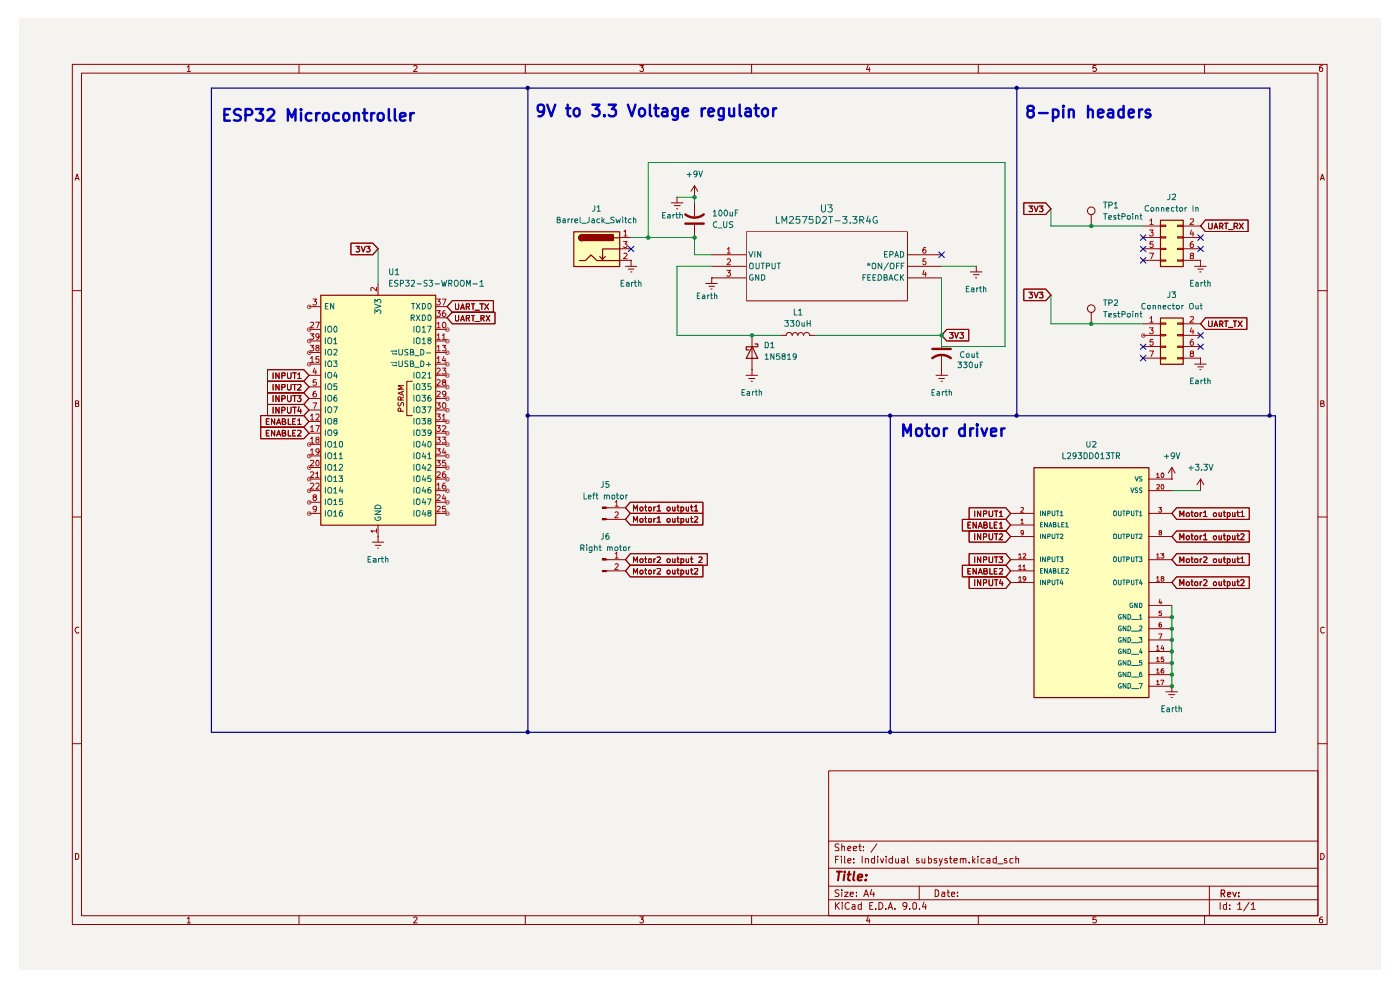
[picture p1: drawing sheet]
<svg xmlns="http://www.w3.org/2000/svg" width="297mm" height="210mm" viewBox="0 0 297 210" stroke-linecap="round" stroke-linejoin="round" font-family="sans-serif">
<path d="M4 4h288.9v201.8h-288.9z" fill="#f5f3ef"/>
<g fill="none" stroke="#910000" stroke-width=".21">
<path d="M15.3 13.7h266.2v182.4h-266.2zM17.3 15.5h262.3v178.7h-262.3zM39.7 14.2l.4-.3v1.3M39.7 15.2h.7M63.4 13.7v1.8M87.7 14l.5-.1 .3 .3-.8 1h.8M111.4 13.7v1.8M135.7 13.9h.8l-.4 .4 .4 .3-.1 .5-.5 .1-.2-.2M159.4 13.7v1.8M184.2 13.8l-.4 1h.8M184.4 14.3v.9M207.5 13.7v1.8"/>
<path d="M232.5 13.9h-.6l-.1 .6 .5-.2 .3 .3v.3l-.3 .3-.5-.2M255.5 13.7v1.8M280.5 13.9l-.6 .3v.8l.3 .2 .3-.1v-.7l-.3-.1-.3 .3M15.9 38.2l.5-1.3 .4 1.3M16 37.9h.6M280.1 38.2l.4-1.3 .4 1.3M280.3 37.9h.6M15.3 61.7h2M279.6 61.7h1.9M16 85.6h.4l.3-.2-.2-.4h-.5v1.2h.6l.1-.5-.3-.1M280.2 85.6l.6-.1v-.5h-.6v1.2l.7-.1v-.3l-.3-.2M15.3 109.7h2"/>
<path d="M279.6 109.7h1.9M16.7 133.1a.58 .58 0 0 0-.8 .6 .58 .58 0 0 0 .8 .5v-.1M280.9 133.1a.46 .46 0 0 0-.7 .2v.7l.2 .2 .3 .1 .2-.2M15.3 157.8h2M279.6 157.8h1.9M175.8 163.5h103.8v30.7h-103.8zM175.8 178.4h103.8M178 179.1l-.6-.1-.2 .2v.4l.5 .2 .3 .4-.2 .2h-.7M178.6 179.7l.2-.2 .4 .1v.8M178.6 179v1.4M182.1 179.5h.6M182.4 179v1.3l.1 .1h.2"/>
<path d="M183.2 179.6v.1M186 179l-1.2 1.8M16 181a.52 .52 0 0 1 .7 .4v.6a.52 .52 0 0 1-.7 .3zM39.7 194.8l.4-.3v1.3M39.7 195.8h.7M63.4 194.2v1.9M87.7 194.7l.5-.2 .3 .3-.8 1h.8M111.4 194.2v1.9M135.7 194.5h.8l-.4 .5h.3v.7l-.5 .1-.2-.2M159.4 194.2v1.9M175.8 190.9h103.8M175.8 188h103.8"/>
<path d="M175.8 184.2h103.8M177.2 191.5v1.4M177.2 182.3h.5M177.4 192l.7 .9M177.9 181.6h-.7v1.5M178 188.8l-.6-.1-.3 .3 .3 .4 .5 .2 .1 .3-.3 .3-.6-.1M178.1 191.5l-.9 .7M178.5 181.6v.2M178.5 182.1v1M178.6 188.7v.2M178.6 189.3v.9M178.7 191.5h.1"/>
<path d="M178.7 191.9v1M179.2 189.3h.7l-.7 .9h.7M179.2 181.6v1.4l.1 .1M179.9 182.6l.6-.1-.1-.4h-.5v.2v.6l.1 .2 .4-.1M179.9 180l.6-.1-.1-.3-.4-.1-.1 .2v.7h.5M180.2 191.5a.67 .67 0 0 0-.9 .6 .67 .67 0 0 0 .8 .7l.1-.1M180.4 189.7l.6-.1v-.3h-.6v.1v.6l.2 .2 .4-.1M180.8 192h.6v.9M181 180l.7-.1v-.3l-.4-.1-.3 .2 .1 .7h.6M181.1 182.9v.2M181.1 182.1v.2M181.4 192.2l-.6 .2-.1 .2 .3 .3 .4-.1"/>
<path d="M181.7 190v.2M181.7 189.3v.1M182.7 192l-.4-.1-.2 .1v.7l.2 .2 .4-.1M182.7 191.5v1.4M182.9 181.6v1.5M183.2 180.4h.1M183.2 190.2l.5-1.5 .6 1.5M183.4 189.8h.7M183.6 182.2l.6-.1 .1 1M183.6 182.1v1M184.2 194.4l-.4 .9h.8M184.4 194.9v.9"/>
<path d="M184.5 192.1h.4M184.9 188.7l-.3 1h.9M185.2 191.5h-.7v1.4h.7M185.4 189.3v.9M185.5 182.1h-.6l-.1 .3 .1 .6h.6M185.5 181.6v1.5M185.8 192.7v.2M186.2 181.6v.2M186.2 182.1v1M186.5 191.5a.73 .73 0 0 1 .8 .7 .73 .73 0 0 1-.8 .7zM186.8 182.1l.3 1 .4-1M187.9 192.7v.2"/>
<path d="M188 181.6v.2M188 182.1v1M188.4 192.9l.5-1.4 .4 1.4M188.6 192.5h.7M189.3 182.1h-.6l-.1 .7a.52 .52 0 0 0 .7 .2M189.3 181.6v1.5M189.8 192.7v.2M190 182.1v.9l.4 .1 .2-.2M190.6 182.1v1M191.3 182.1h.6v1M191.9 182.5l-.6 .1-.1 .1 .3 .4 .4-.1M192.4 192l-.3 .3-.5-.1-.1-.2 .1-.5h.5a.84 .84 0 0 1 .3 .8 .84 .84 0 0 1-.7 .6"/>
<path d="M192.6 181.6v1.3l.2 .2M193 192.7v.2M193.7 191.5h.4l.3 .2v.9l-.3 .3-.4-.3zM194.9 182.1h-.5v.5h.5l.1 .3-.2 .2-.4-.1M195 188v2.9M195.1 192.7v.2M195.6 182.1v.8l.3 .2 .3-.2M196 191.4l-.3 1h.8M196.2 182.1v1M196.4 191.9v1M197 182.1l.5 .1 .1 .6a.45 .45 0 0 1-.6 .2M197 181.6v1.5"/>
<path d="M198.4 188.7l.7 .2v1.1l-.4 .2h-.3zM198.7 182.1h-.5l-.1 .2 .1 .3h.5v.4h-.6M199.2 182.1l.4 1M199.8 189.3h.5l.1 .9M199.9 182.1l-.4 1.3-.3 .2M200.4 189.6h-.5l-.2 .2 .2 .4 .5-.1M200.9 182.1h-.4l-.1 .3 .1 .2h.4l.1 .3-.1 .2-.5-.1M200.9 189.3h.5M201.1 188.7v1.3l.3 .2M201.4 182.1h.6M201.6 181.6v1.3l.4 .2M201.9 189.7l.6-.1v-.3h-.5l-.1 .1v.6l.1 .2 .5-.1"/>
<path d="M202.4 182.6l.7-.1v-.4h-.6l-.1 .2v.6l.2 .2 .5-.1M203.1 190v.2M203.1 189.3v.1M203.7 182.2l.5-.1 .1 1M203.7 182.1v1M204.3 182.3l.1-.2h.5v1M205.6 182.9v.2M206.4 181.6v1.5M206.4 182.6l.5 .5M206.9 182.1l-.5 .5M207.5 181.6v.2M207.5 182.1v1"/>
<path d="M207.5 194.2v1.9M208.8 182.1l-.7 .1v.7l.3 .2 .4-.1M209.4 182.1h.6v1M210 182.5l-.6 .1-.1 .1 .3 .4 .4-.1M211.3 182.1l-.6 .1v.7l.2 .2 .4-.1M211.3 181.6v1.5M211.7 183.2h1.1M213.6 182.1h-.5l-.1 .3 .1 .2h.4l.1 .3-.1 .2-.5-.1M214.9 182.1h-.6l-.1 .3 .1 .6h.6M215.5 182.2l.6-.1v1M215.5 181.6v1.5M232.5 194.5h-.6l-.1 .6 .6-.1 .2 .5-.3 .3-.5-.2"/>
<path d="M255.5 194.2v1.9M256.6 188v6.2M258.8 191.5v1.4M260.2 192l-.4-.1-.3 .1v.7l.3 .2 .4-.1M260.2 191.5v1.4M260.9 192.7v.2M260.9 192v.1M262.6 191.9l.4-.4v1.4M262.6 192.9h.8M265 191.4l-1.2 1.8M265.5 191.9l.4-.4v1.4M265.5 192.9h.8"/>
<path d="M280.2 181a.65 .65 0 0 1 .7 .7 .65 .65 0 0 1-.7 .6zM280.5 194.5h-.2l-.4 .3 .1 .9a.43 .43 0 0 0 .6-.1 .43 .43 0 0 0-.1-.6h-.5l-.1 .3"/>
</g>
<path d="M259.1 189.5h.6v-.6l-.6-.1v1.4M259.4 189.5l.4 .7M260.4 189.7l.7-.1-.1-.3h-.5l-.1 .2 .1 .6h.5M261.5 189.3l.4 .9 .4-.9M262.8 190.1v.1M262.8 189.3v.2" fill="none" stroke="#910000" stroke-width=".25"/>
<path d="M177.5 184.9h1.1M178 184.9l-.2 1.9M179.1 185.5l-.1 1.3M179.2 184.9v.2M179.8 185.5h.7M180.1 184.9l-.2 1.6 .4 .3M181.2 184.9l-.2 1.6 .2 .3M182 186.2l.9-.2v-.4a.6 .6 0 0 0-.9 .1v1h.8M183.7 186.6l.1 .1h-.3l.2-.1-.1 .2M183.8 185.6v.1" fill="none" stroke="#910000" stroke-width=".42"/>
<g fill="#ffb">
<path d="M68 62.6h24.4v48.8h-24.4z"/>
<path d="M121.7 49.1h9.7v7.4h-9.7z"/>
<path d="M246.1 46.7h4.9v9.8h-4.9z"/>
<path d="M246.1 67.4h4.9v9.8h-4.9z"/>
<path d="M219.3 99.2h24.4v48.7h-24.4z"/>
</g>
<path d="M121.7 49.2h9.8v7.3h-9.8zM122.9 55.3h1.3l1.2-1.2 1.2 1.2h4.9M123.4 49.8a.64 .64 0 0 0-.6 .6 .64 .64 0 0 0 .6 .7M68.1 62.6h24.3v48.8h-24.3z" fill="none" stroke="#910000" stroke-width=".25"/>
<g fill="none" stroke="#910000" stroke-width=".21">
<path d="M65.6 65h2.4M65.6 69.9h2.4M65.6 72.3h2.4M65.6 74.8h2.4M65.6 77.2h2.4M65.6 79.6h2.4M80.2 60.1v2.5M92.4 65h2.4M92.4 69.9h2.4M92.4 72.3h2.4M92.4 74.8h2.4M92.4 77.2h2.4"/>
<path d="M92.4 79.6h2.4M92.4 67.4h2.4M65.6 82.1h2.4M65.6 84.5h2.4M65.6 87h2.4M65.6 89.4h2.4M65.6 91.9h2.4M65.6 94.3h2.4M65.6 96.7h2.4M65.6 99.2h2.4M84.5 85.4v.6l.3 .1 .2-.2v-.3l.4-.2 .2 .1v.6M85 87.2v-.5l-.1-.2-.4 .1-.1 .6h1.2"/>
<path d="M85 84.9v-.6h-.5l-.1 .6h1.2M85.3 83.2v.6M85.6 83l-1.2 .4 1.2 .4M85.6 81.8h-1.2l.9 .4-.9 .4h1.2M85.6 84.2l-.6 .4M87.5 80.9h-1.2v7.3h1.2M92.4 82.1h2.4M92.4 84.5h2.4M92.4 87h2.4M92.4 89.4h2.4M92.4 91.9h2.4M92.4 94.3h2.4"/>
<path d="M92.4 96.7h2.4M92.4 99.2h2.4M65.6 101.6h2.4M65.6 104.1h2.4M65.6 106.5h2.4M65.6 108.9h2.4M80.2 111.4v2.4M92.4 101.6h2.4M92.4 104.1h2.4M92.4 106.5h2.4M92.4 108.9h2.4"/>
</g>
<g fill="none" stroke="#b90000" stroke-width=".21">
<path d="M65.8 70.8h.8l-.5 .4 .5 .3-.1 .4h-.7M65.8 73.3h.8l-.5 .4 .4 .1v.6h-.7M65.9 68.4l.4-.1 .3 .4-.8 .8h.8M65.9 76.1l.3-.5v1.3M65.9 76.9h.7M66.4 63.4h.8l-.5 .5 .4 .1 .1 .5-.3 .2h-.3l-.2-.2M66.7 78.1l-.3 .8h.8M67 68.3h.8l-.6 1.2M67 78.5v.9M67.2 73.8l-.2-.4 .2-.1h.4l.1 .3-.7 .3 .1 .5h.1h.5v-.6h-.2M67.7 71.3l-.2 .3h-.3l-.2-.3v-.3l.2-.2 .5 .1v.8l-.5 .3M67.7 75.6h-.6l-.1 .6h.7v.5l-.2 .2h-.3l-.2-.2"/>
<path d="M79.9 61v.7l-.9-.7-.3 .1 .1 .6M92.6 63.4h.8l-.4 .5 .3 .1 .1 .5-.2 .2h-.4l-.2-.2M92.6 65.9h.8l-.4 .5 .4 .2v.3l-.2 .3h-.4l-.2-.2M92.7 68.7l.4-.4v1.2M92.7 71.1l.4-.3v1.2M92.7 73.6l.4-.3v1.1M92.7 76.1l.4-.5v1.3M92.7 78.3l.5-.2 .2 .3-.8 1h.8M92.7 76.9h.7M92.7 69.5h.7M92.7 72h.7M92.7 74.4h.7"/>
<path d="M93.8 63.4h.8l-.5 1.3M93.8 71.1l.4-.3v1.2M93.8 73.3h.8l-.4 .4 .3 .1v.6h-.7M93.8 78.1h.8l-.4 .5 .4 .2v.3l-.3 .3h-.3l-.2-.2M93.8 72h.8M94 68.4h.3a.67 .67 0 0 1 0 1.1l-.3-.1a.78 .78 0 0 1 0-1zM94.2 75.6l-.4 .9h.8M94.4 65.9l-.4 .1a.92 .92 0 0 0 .1 1.2h.2l.3-.3v-.3l-.2-.2h-.4l-.2 .2M94.4 76.1v.8M65.9 88.2l.3-.4v1.3M65.9 90.6l.3-.3v1.2M65.9 93.1l.3-.4v1.3"/>
<path d="M65.9 95.5l.3-.3v1.2M65.9 97.7l.5-.1 .2 .4-.8 .8h.8M65.9 89.1h.7M65.9 91.5h.7M65.9 94h.7M65.9 96.4h.7M66.4 85.4h.8l-.5 1.2M67 83l-.4 .1a.94 .94 0 0 0 0 1.1h.4l.2-.2v-.3l-.3-.3h-.2l-.3 .3M67 88l.2-.2h.3l.2 .2v.4l-.7 .7h.7M67 90.3h.8l-.6 1.2M67.1 80.5h-.6l-.1 .6 .6-.1 .2 .2v.4l-.2 .1-.6-.1M67.2 97.6h.3l.2 .3-.1 .8-.4 .1a1.05 1.05 0 0 1 0-1.2z"/>
<path d="M67.2 93.2l-.2-.2 .2-.3h.3l.2 .5h-.5l-.2 .3v.2l.2 .3 .5-.2v-.4l-.2-.2M67.7 95.7v.2a.42 .42 0 0 1-.6-.1 .42 .42 0 0 1 0-.5h.6v.8l-.2 .3h-.3M92.6 85.4h.8l-.4 .5 .4 .2-.1 .4h-.7M92.6 87.8h.8l-.4 .5 .4 .3-.1 .4h-.7M92.6 90.3h.8l-.4 .5 .3 .1 .1 .4-.2 .2h-.4l-.2-.1M92.6 92.7h.8l-.4 .5 .4 .2v.3l-.2 .3h-.4l-.2-.2M92.6 95.2h.8l-.4 .4 .4 .3v.3l-.2 .2-.6-.1M92.6 97.6h.8l-.4 .5 .4 .2-.1 .4h-.7M92.7 80.6l.5-.1 .2 .4-.8 .8h.8M92.7 83.1l.5-.1 .2 .3-.8 .9h.8M93.8 88.2l.4-.4v1.3M93.8 90.4l.2-.1h.3l.3 .2-.8 1h.8"/>
<path d="M93.8 92.7h.8l-.4 .5 .4 .2v.3l-.3 .3h-.3l-.2-.2M93.8 89.1h.8M94 85.4h.2a.62 .62 0 0 1 .4 .6 .62 .62 0 0 1-.4 .6 .84 .84 0 0 1-.2-1.2zM94.1 81l-.3-.2 .1-.2h.6v.4h-.4l-.3 .3 .2 .4h.4l.2-.1v-.3l-.3-.3M94.2 95.1l-.4 .9h.8M94.4 95.6v.8M94.5 97.6h-.6l-.1 .6 .2-.1h.3l.3 .2-.1 .4h-.7M94.6 83.5l-.3 .3h-.2l-.3-.3 .1-.4h.6a.98 .98 0 0 1-.2 1.1h-.3M65.9 100.2l.5-.1 .2 .3-.8 .9h.8M65.9 102.6l.4-.1 .3 .4-.8 .8h.8M66.7 105.4l-.3-.1 .3-.4h.2l.3 .3-.2 .2h-.3l-.3 .3v.2l.3 .3h.2l.3-.3v-.2l-.3-.3M67 100.4l.3-.3v1.2"/>
<path d="M67 102.6l.2-.1h.3l.2 .1v.5l-.7 .6h.7M67 101.3h.7M67.2 107.9l-.1 .2a.42 .42 0 0 1-.6-.1 .42 .42 0 0 1 0-.5l.4-.1 .3 .2-.2 .9-.4 .1M79.9 112.6h-1.2l.3 .4M79.9 112.2v.8M92.7 100.2l.5-.1 .2 .3-.8 .9h.8M92.7 102.9l.4-.4v1.2M92.7 105.1l.5-.2 .2 .4-.8 .9h.8M92.7 107.5l.5-.1 .2 .3-.8 .9h.8M92.7 103.7h.7M94.2 104.9l-.4 .9h.8M94.4 100.1h-.3l-.2 .3v.8a.42 .42 0 0 0 .6 0 .42 .42 0 0 0 0-.6l-.4-.1-.3 .3"/>
<path d="M94.4 102.5a.72 .72 0 0 0-.6 .5 .72 .72 0 0 0 .3 .7h.2l.3-.2-.1-.4-.4-.1-.3 .2M94.4 105.3v.9M94.5 107.4h-.6l-.1 .6 .6-.1 .2 .2v.3l-.2 .2-.6-.1"/>
</g>
<g fill="none" stroke="#006665" stroke-width=".21">
<path d="M69 65h.4M69 69.2v1.3M69 71.6v1.3M69 74.1v1.2M69 76.6v1.1M69 79v1.2M69.6 64.4h-.6v1.2h.6M69.6 69.4l.3-.2 .4 .2 .1 .6-.4 .5-.4-.2zM69.6 71.8l.3-.2 .4 .2 .1 .7-.4 .4-.4-.2zM69.6 74.3l.3-.2 .3 .1a.87 .87 0 0 1 0 1.1h-.5l-.2-.3zM69.6 76.7l.3-.1 .4 .1 .1 .6-.2 .4h-.5l-.2-.4zM69.7 79h.5a.77 .77 0 0 1-.2 1.2l-.3-.1a.87 .87 0 0 1 0-1.1z"/>
<path d="M70.8 64.4v1.2l-.7-1.2v1.2M70.8 72h.2l.1-.4v1.3M70.8 74.2h.7v.4l-.7 .7h.7M70.8 76.6h.7l-.4 .4 .4 .2v.5h-.7M70.8 72.9h.7M71 69.3l.2-.1 .3 .2v.8l-.3 .3a.71 .71 0 0 1-.2-1.2zM71.1 78.9l-.3 .9h.8M71.4 79.4v.8M79.5 66.5v-.8l.5 .4 .2-.4h.3l.3 .3v.3l-.2 .2M79.5 64.5l1.3 .5-1.3 .4M79.5 64.3v-.8l.5 .4v-.3l.2-.1 .5 .1 .1 .5-.2 .2M82.9 74.5h1.2"/>
<path d="M82.9 76.9h1.2M83.2 74.8l.2 .3h.7M83.2 77.3l.3 .3M83.5 77.5h.6M84 74.3l.1 .2M84 75l.1 .1M84 76.8l.1 .1M84 77.4l.1 .1M84.1 74.5l-.1 .2M84.1 75.1l-.1 .1M84.1 76.9l-.1 .2M84.1 77.5l-.1 .2"/>
<path d="M84.6 74.1v1l.2 .2h.4l.2-.2v-1M84.6 76.6v1l.2 .1h.4l.2-.1v-1M86.6 74.2h-.6v.4l.5 .2 .1 .3-.1 .2h-.6M86.6 76.6h-.6v.5a.47 .47 0 0 1 .4 .1 .47 .47 0 0 1 .1 .5h-.6M87.1 74.7l.6-.1v-.4l-.6-.1v1.2h.6l.1-.3-.3-.3M87.1 77.2h.4l.2-.3v-.3h-.6v1.1h.6l.1-.4-.3-.1M87.2 67.4l.6-.1v-.5h-.6v1.2M87.3 64.4h.7M87.5 67.4l.4 .6M87.7 64.4v1.2M87.8 69.2v1.3M87.8 71.6v1.3"/>
<path d="M87.8 79v1.2M88 75.5h.9M88 77.9h.9M88.3 69.4l.3-.2 .5 .2v.9l-.3 .2-.5-.2zM88.3 71.8l.3-.2 .5 .2v.9l-.3 .2-.5-.2zM88.3 79.2l.2-.2h.4l.2 .2v.8l-.3 .2-.5-.2zM88.3 64.4l.8 1.2M88.3 66.8l.8 1.2M89.1 64.4l-.8 1.2M89.1 66.8l-.8 1.2M89.3 74.1a.66 .66 0 0 1 .6 .4 .66 .66 0 0 1-.2 .8h-.4zM89.3 76.6a.66 .66 0 0 1 .6 .4 .66 .66 0 0 1-.2 .7h-.4z"/>
<path d="M89.6 64.4h.4a.66 .66 0 0 1 .3 .7 .66 .66 0 0 1-.7 .5zM89.6 66.8h.4a.66 .66 0 0 1 .3 .8 .66 .66 0 0 1-.7 .4zM89.6 69.5l.3-.3v1.3M89.6 72l.3-.4v1.3M89.6 79.1l.6-.1 .1 .4-.8 .8h.8M89.6 72.9h.7M89.6 70.5h.7M90.4 74.9h1M90.4 77.3h1M90.7 69.2h.8l-.5 1.3M90.8 64.5l.2-.1 .3 .1a.66 .66 0 0 1-.3 1.1l-.2-.3zM90.8 67l.2-.2a.6 .6 0 0 1 .6 .5 .6 .6 0 0 1-.5 .7l-.3-.2z"/>
<path d="M90.8 79.4l.3-.4v1.2M91 72.2l-.2-.1 .2-.5h.2l.3 .3-.2 .3h-.3l-.2 .1v.4l.2 .2h.2l.3-.2v-.3l-.3-.2M91 76.8v.9M69 81.4v1.3M69 83.8v1.3M69 86.3v1.3M69 88.8v1.1M69 91.2v1.2M69 93.7v1.1M69 96v1.3M69 98.5v1.3M69.6 84l.3-.2 .4 .2 .1 .7-.4 .4-.4-.2z"/>
<path d="M69.6 86.5l.3-.2 .3 .1a.8 .8 0 0 1-.2 1.2h-.1a.79 .79 0 0 1-.3-1.1zM69.6 88.9l.3-.1h.3a.87 .87 0 0 1 0 1.1h-.5l-.2-.3zM69.6 96.2l.3-.2 .4 .2 .1 .7-.4 .4-.4-.2zM69.6 98.7l.3-.2 .4 .2 .1 .6-.4 .5-.4-.2zM69.7 81.5l.3-.1a.73 .73 0 0 1 0 1.3l-.3-.1a.87 .87 0 0 1 0-1.1zM69.7 91.2h.5l.2 .4-.1 .6-.3 .2-.3-.1-.2-.3zM69.7 93.7h.5a.77 .77 0 0 1-.2 1.1h-.3a.87 .87 0 0 1 0-1.1zM70.8 86.3h.8l-.5 1.3M70.8 94l.3-.3v1.1M70.8 96.5l.3-.5v1.3M70.8 98.8h.2l.1-.3v1.3M70.8 94.8h.7"/>
<path d="M70.8 97.3h.7M70.8 99.8h.7M71.1 89.3l-.3-.3 .3-.2h.4v.4a.48 .48 0 0 0-.5 .2 .48 .48 0 0 0 0 .5h.5v-.6h-.2M71.4 83.8l-.4 .2-.2 .9 .3 .2 .4-.2-.1-.6h-.4l-.2 .3M71.5 81.4h-.6l-.1 .6h.7v.6h-.7M71.5 91.7l-.2 .3h-.2l-.3-.3 .1-.4h.6v.8l-.5 .3M72 96.5l.3-.5v1.3M72 98.7l.2-.2 .4 .1 .1 .4-.8 .8h.8M72 97.3h.7M72.1 93.7h.4l.2 .1v.8a.35 .35 0 0 1-.5 .2 .35 .35 0 0 1-.2-.4zM87.8 81.4v1.3M87.8 83.8v1.3"/>
<path d="M87.8 86.3v1.3M87.8 88.8v1.1M87.8 91.2v1.2M87.8 93.7v1.1M87.8 96v1.3M87.8 98.5v1.3M88.3 84l.3-.2 .5 .2v.9l-.3 .2-.5-.2zM88.3 86.5l.3-.2 .5 .2v.8l-.3 .3h-.2l-.3-.3zM88.3 88.9l.3-.1 .5 .1v.9l-.2 .1h-.4l-.2-.1zM88.3 91.4l.2-.2h.4l.2 .2v.8l-.3 .2-.5-.2zM88.3 93.8l.2-.1h.4l.2 .1v.9l-.3 .1-.5-.1zM88.3 96.2l.3-.2 .5 .2v.9l-.3 .2-.5-.2z"/>
<path d="M88.3 98.7l.3-.2 .5 .2v.9l-.3 .2-.5-.2zM88.6 81.4h.2l.3 .2v.9l-.3 .2-.5-.2v-.9zM89.5 81.4h.8l-.4 .5 .3 .1v.6h-.7M89.5 83.8h.8l-.4 .5h.3v.7l-.5 .1-.2-.2M89.5 86.3h.8l-.4 .5h.3v.7l-.5 .1-.2-.2M89.5 88.8h.8l-.4 .4 .4 .2-.1 .5h-.7M89.5 91.2h.8l-.4 .4 .3 .1v.6h-.7M89.9 93.6l-.3 .8h.8M89.9 96l-.3 .9h.8M89.9 98.5l-.3 .8h.8M90.2 94v.8M90.2 96.5v.8"/>
<path d="M90.2 98.9v.9M90.7 86.3h.8l-.5 1.3M90.8 93.8l.2-.1h.3a.66 .66 0 0 1-.3 1.1l-.2-.2zM90.8 96.5l.3-.5v1.3M90.8 98.7l.4-.2 .3 .3-.8 1h.8M90.8 97.3h.7M90.8 80.2h.7M91 89.3l-.2-.1v-.4h.6v.4l-.6 .1 .1 .6h.4l.2-.1-.1-.5h-.2M91.3 83.8l-.3 .1-.2 .3v.7l.4 .2 .3-.2-.2-.6h-.4l-.1 .3M91.4 81.4h-.6v.6l.4-.1 .3 .2-.1 .5h-.6M91.5 91.7l-.3 .3h-.2l-.2-.2v-.5l.5-.1 .2 .3-.2 .8-.4 .1M69 100.9v1.2"/>
<path d="M69 103.4v1.2M69 105.9v1.1M69 108.3v1.2M69.6 101.1l.3-.2 .3 .1a.87 .87 0 0 1 0 1.1h-.5l-.2-.3zM69.6 103.6l.3-.2 .4 .2 .1 .6-.2 .4h-.5l-.2-.4zM69.7 105.9h.5a.77 .77 0 0 1-.2 1.1h-.3a.87 .87 0 0 1 0-1.1zM69.7 108.3h.5a.77 .77 0 0 1-.2 1.2l-.3-.1a.87 .87 0 0 1 0-1.1zM70.8 101.3l.3-.4v1.2M70.8 103.7l.3-.3v1.2M70.8 106.2l.3-.3v1.1M70.8 108.6l.3-.3v1.2M70.8 102.1h.7"/>
<path d="M70.8 104.6h.7M70.8 107h.7M70.8 109.5h.7M71.9 100.9h.8l-.5 .6h.5v.5h-.8M72.2 103.3l-.2 .9h.7M72.6 108.3l-.4 .1-.2 .8a.42 .42 0 0 0 .7 .2l-.1-.6a.36 .36 0 0 0-.6 .2M72.6 103.8v.8M72.7 105.9h-.6l-.1 .5 .2-.1 .4 .1 .1 .6h-.7M79.5 108.4h1.3l-1.3 .8h1.3M79.6 109.7l-.1 .1a.64 .64 0 0 0 .6 .6 .64 .64 0 0 0 .7-.5l-.2-.2h-.4v.2M79.6 107.4a.67 .67 0 0 1 .8-.2 .67 .67 0 0 1 .4 .7h-1.3zM87.8 100.9v1.2"/>
<path d="M87.8 103.4v1.2M87.8 105.9v1.1M87.8 108.3v1.2M88.3 101.1l.3-.2 .5 .2v.9l-.2 .1h-.4l-.2-.1zM88.3 103.6l.3-.2 .5 .2v.8l-.2 .2h-.4l-.2-.2zM88.3 106l.2-.1h.4l.2 .1v.9l-.3 .1-.5-.1zM88.3 108.5l.2-.2h.4l.2 .2v.8l-.3 .2-.5-.2zM89.9 100.9l-.3 .9h.8M89.9 103.3l-.3 .9h.8M89.9 105.8l-.3 .8h.8M89.9 108.2l-.3 .9h.8M90.2 101.4v.7"/>
<path d="M90.2 103.8v.8M90.2 106.2v.8M90.2 108.6v.9M90.7 105.9h.8l-.5 1.1M91 108.8l-.2-.2 .1-.3h.4l.2 .2-.3 .3-.4 .1v.5l.2 .1 .4-.1 .1-.2v-.2l-.3-.2M91.3 103.4l-.5 .3v.8l.5 .1 .2-.2v-.3l-.3-.3h-.2l-.2 .3M91.4 100.9h-.6v.6h.5l.2 .1v.4l-.2 .1-.5-.1"/>
</g>
<path d="M123 50l.4-.2v1.3a.63 .63 0 0 1-.6-.4 .63 .63 0 0 1 .2-.7z" fill="#910000"/>
<path d="M123.4 49.8a.64 .64 0 0 0-.6 .6 .64 .64 0 0 0 .6 .7M128.4 54.4l-.6 .6" fill="none" stroke="#910000" stroke-width=".25"/>
<path d="M123.4 49.8h6.7v1.2h-6.7z" fill="#910000"/>
<path d="M123.4 49.8h6.7v1.2h-6.7zM130.3 50.4h1.2M131.5 52.8h-3.7v2.2l-.6-.6M246.2 46.7h4.8v9.8h-4.8zM159.6 73.6l1.2 2.4h-2.5zM160.2 73h.6v.6h-2.5v.6h.6M246.2 67.5h4.8v9.8h-4.8z" fill="none" stroke="#910000" stroke-width=".25"/>
<g fill="none" stroke="#910000" stroke-width=".21">
<path d="M147.3 39.4v2.4M147.3 39.4l-.7 1.2M147.3 39.4l.7 1.2M74.4 51.6h4.7l1.1 1.2-1.1 1.2h-4.7zM75.5 52.3h.8l-.4 .4 .4 .2-.1 .5h-.7M76.6 52.3l.5 1.1 .4-1.1M77.7 52.3h.8l-.4 .4 .3 .1v.6h-.7M131.4 50.4h2.5M131.4 52.8h2.5M131.4 55.2h2.5M132.7 56.5h2.4M133.3 57.1h1.2"/>
<path d="M133.8 57.7h.2M133.9 55.2h.1M133.9 55.2v1.3M142.4 43h2.5M143 43.6h1.3M143.5 44.3h.3M143.6 41.8h.1M143.6 41.8v1.2M147.3 41.8h.1M147.3 43v3.2M147.3 47.7v2.7M151 58.9h.1"/>
<path d="M151 54h7.3M151 56.5h7.3M151 58.9h7.3M151 58.9v1.2M158.3 49.2h34.2v14.6h-34.2zM192.5 54h7.2M192.5 56.5h7.2M192.5 58.9h7.2M205.8 57.7h2.5M206.5 58.3h1.2M206.9 58.9h.3M207.1 56.5h.1"/>
<path d="M207.1 56.5v1.2M217.2 43h4.6l1.1 1.3-1.1 1.2h-4.6zM218.3 43.7h.8l-.5 .4 .5 .3-.1 .4h-.7M219.4 43.7l.4 1.2 .4-1.2M220.5 43.7h.8l-.5 .4 .5 .3-.1 .5-.7-.1M231.5 45.5v2.4M242.5 50.4h3.6M242.5 52.8h3.6M242.5 55.2h3.6M242.5 47.9h3.6M246.1 47.8h1.2v.2h-1.2zM246.1 50.2h1.2v.3h-1.2z"/>
<path d="M246.1 52.7h1.2v.2h-1.2zM246.1 55.1h1.2v.3h-1.2zM249.8 47.8h1.2v.2h-1.2zM249.8 50.2h1.2v.3h-1.2zM249.8 52.7h1.2v.2h-1.2zM249.8 55.1h1.2v.3h-1.2zM251 50.4h3.7M251 52.8h3.7M251 55.2h3.7M251 47.9h3.7M253.4 56.5h2.5M254.1 57.1h1.2"/>
<path d="M254.5 57.7h.3M254.7 55.2h.1M254.7 55.2v1.3M255.7 46.7h9.1v2.4h-9.1l-1-1.2zM256.4 47.3v1.1l.2 .1h.4l.2-.1v-1.1M257.6 48.5l.3-1.2 .4 1.2M257.7 48.2h.6M258.8 48l.6-.1v-.5l-.6-.1v1.2M259 48l.4 .5M259.8 47.3h.7M260.1 47.3v1.2M260.6 48.7h1"/>
<path d="M261.8 48h.5l.3-.2-.1-.4-.7-.1v1.2M262.1 48l.5 .5M262.9 47.3l.9 1.2M263.8 47.3l-.9 1.2M95.9 66.2h9.1v2.5h-9.1l-1.1-1.3zM95.9 63.8h8.8v2.4h-8.8l-1.1-1.2zM96.6 66.9v1.1l.2 .1h.2l.3-.3v-.9M96.6 64.5v1.1h.2h.4l.1-.2v-.9M97.7 68.1l.4-1.2 .4 1.2M97.7 65.6l.4-1.1 .4 1.1M97.8 67.8h.6M97.8 65.3h.6"/>
<path d="M98.9 67.5l.7-.1v-.4l-.7-.1v1.2M98.9 65h.6l.1-.5h-.7v1.1M99.3 67.5l.3 .6M99.3 65l.3 .6M100 66.9h.7M100 64.5h.7M100.4 64.5v1.1M100.4 66.9v1.2M100.8 68.2h.9M100.8 65.8h.9M101.8 64.5h.8M102 67.5l.6-.1 .1-.3-.1-.2h-.6v1.2"/>
<path d="M102.2 64.5v1.1M102.3 67.5l.4 .6M102.8 64.5l.9 1.1M103.1 66.9l.8 1.2M103.7 64.5l-.9 1.1M103.9 66.9l-.8 1.2M149.7 60.1h2.5M150.4 60.7h1.2M150.8 61.3h.3M158.3 79.6h2.4M159.5 78.4h.1M159.5 71.1v8.5"/>
<path d="M168 71.1a.64 .64 0 0 0-.6-.6 .64 .64 0 0 0-.6 .6h-1.2M168.1 71.1a.59 .59 0 0 1 .6-.6 .59 .59 0 0 1 .6 .6 .59 .59 0 0 1 .6-.6 .59 .59 0 0 1 .6 .6M170.5 71.1a.64 .64 0 0 1 .6-.6 .64 .64 0 0 1 .7 .6M171.7 71.1h1.2M198.6 79.6h2.4M199.7 78.4h.1M199.7 71.1v2.7M199.7 75.3v4.3M200.9 69.9h4.6v2.4h-4.6l-1.2-1.2zM201.4 70.5h.8l-.4 .5 .4 .2-.1 .4h-.7M202.5 70.5l.4 1.2 .4-1.2M203.6 70.5h.8l-.4 .5 .4 .2-.1 .4h-.7"/>
<path d="M217.2 61.3h4.6l1.1 1.3-1.1 1.2h-4.6zM218.3 62h.8l-.5 .4 .5 .3v.3l-.2 .2-.6-.1M219.4 62l.4 1.2 .4-1.2M220.5 62h.8l-.5 .4 .5 .3-.1 .5-.7-.1M231.5 66.2v2.5M242.5 71.1h3.6M242.5 68.7h3.6M242.5 73.5h3.6M242.5 76h3.6M246.1 68.5h1.2v.3h-1.2zM246.1 71h1.2v.2h-1.2zM246.1 73.4h1.2v.3h-1.2z"/>
<path d="M246.1 75.9h1.2v.2h-1.2zM249.8 68.5h1.2v.3h-1.2zM249.8 71h1.2v.2h-1.2zM249.8 73.4h1.2v.3h-1.2zM249.8 75.9h1.2v.2h-1.2zM251 71.1h3.7M251 68.7h3.7M251 73.5h3.7M251 76h3.7M253.4 77.2h2.5M254.1 77.8h1.2M254.5 78.4h.3"/>
<path d="M254.7 76h.1M254.7 76v1.2M255.7 67.4h8.8v2.5h-8.8l-1-1.2zM256.4 68.1v1l.2 .2h.4l.2-.2v-1M257.6 69.3l.3-1.2 .4 1.2M257.7 68.9h.6M258.8 68.8l.6-.1v-.5l-.6-.1v1.2M259 68.8l.4 .5M259.8 68.1h.7M260.1 68.1v1.2M260.6 69.4h1M261.6 68.1h.7"/>
<path d="M262 68.1v1.2M262.7 68.1l.8 1.2M263.5 68.1l-.8 1.2M158.9 80.3h1.2M159.4 80.9h.2M199.2 80.3h1.1M199.7 80.9h.2M79 115h2.4M79.6 115.7h1.2M80.1 116.3h.2M80.2 113.8h.1M80.2 113.8v1.2"/>
<circle cx="231.5" cy="44.7" r=".8"/>
<circle cx="231.5" cy="65.5" r=".8"/>
</g>
<g fill="none" stroke="#b90000" stroke-width=".21">
<path d="M132.3 51.2h.7l-.4 .6 .4 .1v.4l-.2 .2h-.4l-.1-.2M132.4 49.1l.3-.3v1.3M132.4 53.8l.4-.1 .2 .3-.7 .9h.7M132.4 50.1h.6M154.2 57.3h.8l-.5 .5h.4l.1 .2-.1 .5-.5 .1-.2-.2M154.3 52.9l.3-.4v1.2M154.3 55.1l.4-.2 .3 .4-.8 .9h.8M154.3 53.7h.7M196 57.3l-.2 .9h.7M196.4 52.5l-.5 .1-.1 .8a.35 .35 0 0 0 .3 .3 .35 .35 0 0 0 .3-.3v-.2a.35 .35 0 0 0-.3-.3 .35 .35 0 0 0-.3 .3M196.4 54.9h-.5l-.1 .6h.6v.6l-.5 .1-.1-.2M196.4 57.8v.8"/>
<path d="M243.9 48.8h.7l-.3 .5 .3 .1v.5l-.1 .2h-.5l-.1-.2M243.9 53.7h.8l-.5 1.2M243.9 46.8l.4-.4v1.2M243.9 47.6h.7M244.6 51.2h-.6l-.1 .6h.6l.1 .5-.1 .2h-.4l-.2-.2M252.5 46.5l.6-.1 .1 .5-.8 .7h.8M252.8 48.8l-.3 .8h.8M252.8 54.2l-.3-.2a.42 .42 0 0 1 .7-.2l-.1 .3a.51 .51 0 0 0-.5 .2 .51 .51 0 0 0 0 .6l.6-.1v-.4l-.3-.2M253.1 51.2h-.3a.93 .93 0 0 0-.2 1.2h.5l.1-.6h-.6l-.1 .1M253.1 49.2v.9M243.9 69.5h.7l-.3 .5 .3 .1v.5l-.1 .2h-.5l-.1-.2M243.9 74.4h.8l-.5 1.2"/>
<path d="M243.9 67.5l.4-.3v1.1M243.9 68.3h.7M244.6 72h-.6l-.1 .6 .6-.1 .1 .6-.1 .2h-.4l-.2-.2M252.5 67.2h.6l.1 .5-.8 .6h.8M252.8 69.5l-.3 .9h.8M252.8 75l-.3-.3a.42 .42 0 0 1 .7-.2l-.1 .4a.51 .51 0 0 0-.5 .2 .51 .51 0 0 0 0 .5l.6-.1v-.4l-.3-.1M253.1 72h-.3a.93 .93 0 0 0-.2 1.2h.5l.1-.6-.6-.1-.1 .2M253.1 70v.8"/>
</g>
<g fill="none" stroke="#006665" stroke-width=".21">
<path d="M158.9 53.4l.4 1.1 .4-1.1M159 56l.3-.2 .5 .2v.8l-.2 .2h-.4l-.2-.2zM159.7 58.3h-.4l-.3 .2 .1 .8 .3 .2 .4-.1v-.5h-.3M160.1 53.4v1.1M160.4 55.8l.1 1.2h.4l.2-.2v-1M161 58.3v1.2l-.7-1.2v1.2M161.4 53.4v1.1l-.7-1.1v1.1M161.5 55.8h.7M161.6 58.3h.4l.2 .2v.7l-.4 .3h-.2zM161.8 55.8v1.2M162.6 56.4h.6v-.5l-.6-.1v1.2M163.8 55.8l.1 1.2 .5-.1v-1.1"/>
<path d="M164.9 55.8h.6M165.2 55.8v1.2M183.1 58.9h.4M183.7 58.3h-.6v1.2M184 56h.6M184.1 56.3l.2-.2 .2 .2M184.1 58.9h.4M184.3 55.8v.3M184.7 58.3h-.6v1.2h.6M185 56l.3-.2 .5 .2v.8l-.2 .2h-.4l-.2-.2zM185.2 58.9h.4M185.8 58.3h-.6v1.2h.6"/>
<path d="M186.3 58.3h.5a.66 .66 0 0 1 .2 .8 .66 .66 0 0 1-.7 .4zM187 55.8v1.2l-.7-1.2v1.2M187.6 58.9h.4l.2-.2-.1-.4h-.5v1.2l.6-.1v-.4l-.2-.1M187.6 54h.5M188.2 53.4h-.6v1.1h.6M188.5 55.7l-1 1.6M188.6 59.5l.4-1.2 .4 1.2M188.7 54h.6l.2-.2-.1-.4h-.7v1.1M188.7 59.1h.6M189.1 55.8a.46 .46 0 0 1 .6 .4l-.2 .8h-.5l-.1-.2a.82 .82 0 0 1 .2-1zM189.8 54.5l.4-1.1 .4 1.1M189.9 54.2h.6"/>
<path d="M190.2 56.4h.4M190.5 58.4l-.5-.1a.61 .61 0 0 0-.2 .8 .61 .61 0 0 0 .7 .3M190.8 55.8h-.6v1.2M191 53.4l.7 .2v.7l-.2 .2h-.5zM191 58.3v1.2M191.2 56.4h.4M191.2 58.8l.5 .7M191.7 58.3l-.7 .6M191.8 55.8h-.6v1.2"/>
</g>
<path d="M145.4 45.5a3.1 3.1 0 0 0 3.9 0M145.4 47.4h3.9M197.8 76a3.1 3.1 0 0 1 3.9 0M197.8 74h3.9" fill="none" stroke="#910000" stroke-width=".51"/>
<path d="M127.8 107.5h.8v.3h-.8z" fill="#910000"/>
<path d="M127.8 107.5h.8v.3h-.8z" fill="none" stroke="#910000" stroke-width=".21"/>
<path d="M127.8 110h.8v.3h-.8z" fill="#910000"/>
<path d="M127.8 110h.8v.3h-.8zM128.6 107.7h4.1M128.6 110.2h4.1" fill="none" stroke="#910000" stroke-width=".21"/>
<path d="M130.5 106.5l.3-.3v1.2M130.5 108.7l.4-.1 .3 .4-.8 .8h.8M130.5 107.4h.7" fill="none" stroke="#b90000" stroke-width=".21"/>
<path d="M127.8 118.6h.8v.2h-.8z" fill="#910000"/>
<path d="M127.8 118.6h.8v.2h-.8z" fill="none" stroke="#910000" stroke-width=".21"/>
<path d="M127.8 121h.8v.3h-.8z" fill="#910000"/>
<g fill="none" stroke="#910000" stroke-width=".21">
<path d="M74.4 51.6h4.7l1.1 1.2-1.1 1.2h-4.7zM75.5 52.3h.8l-.4 .4 .4 .2-.1 .5h-.7M76.6 52.3l.5 1.1 .4-1.1M77.7 52.3h.8l-.4 .4 .3 .1v.6h-.7M217.2 43h4.6l1.1 1.3-1.1 1.2h-4.6zM218.3 43.7h.8l-.5 .4 .5 .3-.1 .4h-.7M219.4 43.7l.4 1.2 .4-1.2M220.5 43.7h.8l-.5 .4 .5 .3-.1 .5-.7-.1M255.7 46.7h9.1v2.4h-9.1l-1-1.2zM256.4 47.3v1.1l.2 .1h.4l.2-.1v-1.1M257.6 48.5l.3-1.2 .4 1.2M257.7 48.2h.6"/>
<path d="M258.8 48l.6-.1v-.5l-.6-.1v1.2M259 48l.4 .5M259.8 47.3h.7M260.1 47.3v1.2M260.6 48.7h1M261.8 48h.5l.3-.2-.1-.4-.7-.1v1.2M262.1 48l.5 .5M262.9 47.3l.9 1.2M263.8 47.3l-.9 1.2M56.7 78.4h7.8l1.1 1.2-1.1 1.3h-7.8zM57.9 79.1v1.2M59.2 79.1v1.2l-.7-1.2v1.2"/>
<path d="M59.8 79.7h.6l.1-.5-.7-.1v1.2M61 79.1v.9l.2 .3h.3l.2-.3v-.9M62.1 79.1h.7M62.5 79.1v1.2M63.2 79.4l.3-.3v1.2M95.9 66.2h9.1v2.5h-9.1l-1.1-1.3zM95.9 63.8h8.8v2.4h-8.8l-1.1-1.2zM96.6 66.9v1.1l.2 .1h.2l.3-.3v-.9M96.6 64.5v1.1h.2h.4l.1-.2v-.9M97.7 68.1l.4-1.2 .4 1.2M97.7 65.6l.4-1.1 .4 1.1M97.8 67.8h.6"/>
<path d="M97.8 65.3h.6M98.9 67.5l.7-.1v-.4l-.7-.1v1.2M98.9 65h.6l.1-.5h-.7v1.1M99.3 67.5l.3 .6M99.3 65l.3 .6M100 66.9h.7M100 64.5h.7M100.4 64.5v1.1M100.4 66.9v1.2M100.8 68.2h.9M100.8 65.8h.9M101.8 64.5h.8"/>
<path d="M102 67.5l.6-.1 .1-.3-.1-.2h-.6v1.2M102.2 64.5v1.1M102.3 67.5l.4 .6M102.8 64.5l.9 1.1M103.1 66.9l.8 1.2M103.7 64.5l-.9 1.1M103.9 66.9l-.8 1.2M200.9 69.9h4.6v2.4h-4.6l-1.2-1.2zM201.4 70.5h.8l-.4 .5 .4 .2-.1 .4h-.7M202.5 70.5l.4 1.2 .4-1.2M203.6 70.5h.8l-.4 .5 .4 .2-.1 .4h-.7M217.2 61.3h4.6l1.1 1.3-1.1 1.2h-4.6z"/>
<path d="M218.3 62h.8l-.5 .4 .5 .3v.3l-.2 .2-.6-.1M219.4 62l.4 1.2 .4-1.2M220.5 62h.8l-.5 .4 .5 .3-.1 .5-.7-.1M255.7 67.4h8.8v2.5h-8.8l-1-1.2zM256.4 68.1v1l.2 .2h.4l.2-.2v-1M257.6 69.3l.3-1.2 .4 1.2M257.7 68.9h.6M258.8 68.8l.6-.1v-.5l-.6-.1v1.2M259 68.8l.4 .5M259.8 68.1h.7M260.1 68.1v1.2M260.6 69.4h1"/>
<path d="M261.6 68.1h.7M262 68.1v1.2M262.7 68.1l.8 1.2M263.5 68.1l-.8 1.2M55.3 88.2h9.2l1.1 1.2-1.1 1.2h-9.2zM55.3 90.6h9.2l1.1 1.3-1.1 1.2h-9.2zM56.5 89.4h.4M56.5 91.9h.4M56.7 80.9h7.8l1.1 1.2-1.1 1.2h-7.8zM56.7 83.3h7.8l1.1 1.2-1.1 1.3h-7.8zM56.7 85.8h7.8l1.1 1.2-1.1 1.2h-7.8zM57.1 88.8h-.6v1.2h.6"/>
<path d="M57.1 91.3h-.6v1.2h.6M57.9 81.6v1.1M57.9 83.9v1.3M57.9 86.4v1.3M58.3 88.8v1.2l-.7-1.2v1.2M58.3 91.3v1.2l-.7-1.2v1.2M58.7 90l.4-1.2 .4 1.2M58.7 92.5l.4-1.2 .4 1.2M58.8 89.7h.6M58.8 92.1h.6M59.2 81.6v1.1l-.7-1.1v1.1M59.2 83.9v1.3l-.7-1.3v1.3"/>
<path d="M59.2 86.4v1.3l-.7-1.3v1.3M59.8 82.1h.7v-.5h-.7v1.1M59.8 84.6l.7-.1v-.4l-.7-.2v1.3M59.8 87.1l.6-.1 .1-.5-.7-.1v1.3M59.9 89.4l.6-.1v-.4l-.6-.1v1.2h.6l.1-.3-.3-.3M59.9 91.9l.6-.1v-.5h-.6v1.2l.7-.1v-.3l-.3-.2M61 81.6v.9l.2 .2h.3l.2-.2v-.9M61 83.9v1l.2 .3h.3l.2-.3v-1M61 86.4v1l.2 .3h.3l.2-.3v-1M61.2 88.8v1.2h.5M61.2 91.3v1.2h.5M62.1 81.6h.7"/>
<path d="M62.1 83.9h.7M62.1 86.4h.7M62.1 89.4h.4M62.1 91.9h.4M62.5 81.6v1.1M62.5 83.9v1.3M62.5 86.4v1.3M62.7 88.8h-.6v1.2h.6M62.7 91.3h-.6v1.2h.6M63.1 83.9h.8l-.5 .5 .4 .1v.6l-.5 .1-.2-.2M63.2 81.6h.6l.1 .3-.8 .8h.8M63.2 89.2l.3-.4v1.2"/>
<path d="M63.2 91.4l.6-.1 .1 .3-.8 .9h.8M63.2 80.3h.7M63.2 90h.7M63.4 86.3l-.2 .9h.7M63.8 86.8v.9M248.6 99.2v2.4M248.6 99.2l-.8 1.2M248.6 99.2l.7 1.2M128.6 118.7h4.1M133.7 106.5h15.4v2.4h-15.4l-1-1.2zM133.7 117.5h16.4v2.4h-16.4l-1-1.2zM133.7 108.9h15.4v2.5h-15.4l-1-1.2z"/>
<path d="M133.7 119.9h15.4v2.5h-15.4l-1-1.3zM134.4 108.4v-1.3l.4 .9 .4-.9v1.3M134.4 119.3v-1.2l.4 .9 .4-.9v1.2M134.4 110.8v-1.2l.4 .8 .4-.8v1.2M135.7 118.7l.2-.1h.3l.2 .1-.2 .6-.4-.1zM135.7 110.2l.2-.2h.3l.2 .2v.4l-.2 .2h-.3l-.2-.2zM135.8 107.6l.4-.1 .2 .3v.3l-.2 .3-.5-.3zM136.8 107.5h.4M136.8 118.6h.4M136.8 110h.4M136.9 107.1v1l.3 .3M136.9 118.1v1l.3 .2"/>
<path d="M136.9 109.6v1l.3 .2M137.6 107.6h.5v.7l-.3 .1-.2-.2zM137.6 118.6h.5v.7l-.5-.1zM137.6 110.1l.5-.1v.8l-.5-.1zM138.7 107.5v.9M138.7 110v.8M138.7 118.6v.7M139 107.5l-.3 .3M139 118.6l-.3 .1M139 110l-.3 .2M139.4 107.5l.4-.4v1.3M139.4 118.2l.5-.1 .2 .3-.7 .9h.7"/>
<path d="M139.4 109.9l.4-.3v1.2M139.4 108.4h.7M139.4 110.8h.7M141.5 118.7l.2-.1h.3l.2 .1-.1 .5-.4 .1zM141.5 110.2l.2-.2h.3l.2 .2v.4l-.2 .2h-.3l-.2-.2zM141.6 107.6l.3-.1 .3 .3v.3l-.3 .3-.4-.3zM142.7 107.5l.1 .8 .2 .1 .2-.2M142.7 118.6l.1 .7 .4-.1M142.7 110l.1 .8 .4-.1M143.2 107.5v.9M143.2 110v.8M143.2 118.6v.7"/>
<path d="M143.6 107.5h.4M143.6 118.6h.4M143.6 110h.4M143.8 107.1v1l.2 .3M143.8 118.1v1l.2 .2M143.8 109.6v1l.2 .2M144.5 107.6a.36 .36 0 0 1 .6 .2l-.1 .5h-.5M144.5 119.3h.5v-.7h-.5v1.1M144.5 110.8h.5v-.8h-.5v1.2M144.5 107.5v1.2M145.6 107.5v.8l.3 .1 .2-.2M145.6 118.6v.7l.5-.1"/>
<path d="M145.6 110v.8l.5-.1M146.1 107.5v.9M146.1 110v.8M146.1 118.6v.7M146.5 107.5h.5M146.5 118.6h.5M146.5 110h.5M146.7 107.1v1l.3 .3M146.7 118.1v1v.2h.3M146.7 109.6v1v.2h.3M147.3 107.5l.4-.4v1.3M147.3 109.7l.5-.1 .2 .3-.7 .9h.7"/>
<path d="M147.3 108.4h.7M148.3 118.2l.4-.1 .2 .4-.7 .8h.7M204.2 110.2h9.2l1 1.2-1 1.2h-9.2zM204.2 119.9h9.2l1 1.2-1 1.3h-9.2zM205.3 111.4h.5M205.6 107.7h7.8l1 1.2-1 1.3h-7.8zM205.6 112.6h7.8l1 1.2-1 1.2h-7.8zM205.6 117.5h7.8l1 1.2-1 1.2h-7.8zM205.9 110.8h-.6v1.2h.6M206.8 108.4v1.2M206.8 113.2v1.3M206.8 118.1v1.2"/>
<path d="M207.1 110.8v1.2l-.7-1.2v1.2M207.5 112l.5-1.2 .4 1.2M207.6 111.7h.6M208 108.4v1.2l-.6-1.2v1.2M208 113.2v1.3l-.6-1.3v1.3M208 118.1v1.2l-.6-1.2v1.2M208.6 109l.7-.1v-.4l-.7-.1v1.2M208.6 113.9h.5l.2-.2v-.3l-.2-.2h-.5v1.3M208.6 118.7h.6l.1-.5-.7-.1v1.2M208.7 111.4h.6v-.6h-.6v1.2h.5l.3-.4-.4-.2M209.8 108.4v.9l.3 .3 .4-.1 .1-.2v-.9M209.8 113.2v1l.3 .3h.2l.3-.3v-1"/>
<path d="M209.8 118.1v1l.2 .2h.4l.2-.2v-1M210 110.8v1.2h.6M210.9 108.4h.8M210.9 111.4h.4M210.9 113.2h.8M210.9 118.1h.8M211.3 108.4v1.2M211.3 113.2v1.3M211.3 118.1v1.2M211.5 110.8h-.6v1.2h.6M211.9 118.1h.8l-.4 .5 .4 .2-.1 .5-.7-.1M212 108.7l.4-.3v1.2"/>
<path d="M212 111.1l.4-.3v1.2M212 113.4l.4-.2 .3 .4-.8 .9h.8M212 109.6h.7M212 112h.7M214.4 118.7h4.9M214.4 108.9h4.9M214.4 111.4h4.9M214.4 113.8h4.9M243.7 118.7h4.9M243.7 108.9h4.9M243.7 113.8h4.9M243.7 101.6h4.9"/>
<path d="M243.7 104.1h4.9M248.6 101.6h.1M249.6 112.6h15.4v2.4h-15.4l-1-1.2zM249.6 107.7h15.4v2.5h-15.4l-1-1.3zM249.6 117.5h15.4v2.4h-15.4l-1-1.2zM250.3 114.5v-1.3l.4 .9 .4-.9v1.3M250.3 109.6v-1.2l.4 .8 .4-.8v1.2M250.3 119.3v-1.2l.4 .9 .4-.9v1.2M251.7 109l.4-.3 .2 .3-.1 .5h-.5zM251.7 118.7l.1-.1h.4l.1 .1-.1 .6-.5-.1zM251.7 113.7l.4-.1 .2 .3v.3l-.2 .3-.4-.3zM252.7 118.6h.4"/>
<path d="M252.7 113.6h.4M252.7 108.7h.4M252.8 113.2v1.1l.3 .2M252.8 108.4v1l.3 .2M252.8 118.1v1l.3 .2M253.4 109l.3-.3 .3 .1v.7h-.5zM253.4 118.7l.2-.1h.4v.7l-.5-.1zM253.5 113.7h.5v.7l-.3 .1-.3-.3zM254.6 108.7v.9M254.6 113.6v.9M254.6 118.6v.7M254.7 104.1h.1"/>
<path d="M254.7 101.6l-.8 1.2M254.7 101.6l.7 1.2M254.7 101.6v2.5M255 113.6l-.4 .3M255 108.7l-.4 .3M255 118.6l-.4 .1M255.3 113.6l.4-.4v1.3M255.3 108.7l.4-.3v1.2M255.3 118.2l.5-.1 .3 .3-.8 .9h.8M255.3 114.5h.8M255.3 109.6h.8M257.5 113.7l.3-.1 .3 .3v.3l-.3 .3-.4-.3z"/>
<path d="M257.6 118.6h.3l.2 .1-.2 .6h-.3l-.2-.2v-.4zM257.7 108.7l.4 .3v.3l-.3 .3-.4-.3v-.3zM258.6 113.6v.7l.2 .2 .3-.2M258.6 108.7v.7l.2 .2 .3-.1M258.6 118.6l.1 .7 .4-.1M259.1 108.7v.9M259.1 113.6v.9M259.1 118.6v.7M259.5 118.6h.4M259.5 113.6h.4M259.5 108.7h.4M259.7 113.2v1.1l.2 .2"/>
<path d="M259.7 108.4v1l.2 .2M259.7 118.1v1l.2 .2M260.4 113.7a.36 .36 0 0 1 .6 .2l-.1 .5h-.5M260.4 108.8h.5l.1 .5a.36 .36 0 0 1-.6 .2M260.4 119.3h.5v-.7h-.5v1.1M260.4 108.7v1.3M260.4 113.6v1.2M261.5 113.6v.7l.1 .2 .4-.2M261.5 108.7v.7l.1 .2 .4-.1M261.5 118.6l.1 .7 .4-.1M262 108.7v.9M262 113.6v.9"/>
<path d="M262 118.6v.7M262.4 118.6h.5M262.4 113.6h.5M262.4 108.7h.5M262.6 113.2v1.1l.3 .2M262.6 108.4v1l.3 .2M262.6 118.1v1l.1 .2h.2M263.2 113.4l.5-.2 .2 .4-.7 .9h.7M263.2 108.7l.4-.3v1.2M263.2 118.5l.4-.4v1.2M263.2 109.6h.7M263.2 119.3h.7"/>
<path d="M127.8 121h.8v.3h-.8zM128.6 121.1h4.1M134.4 121.8v-1.2l.4 .8 .4-.8v1.2M135.7 121.2l.5-.3 .2 .3-.1 .5h-.5zM136.8 120.9h.4M136.9 120.6v1l.3 .2M137.6 121.1l.2-.2 .3 .1v.7h-.5zM138.7 120.9v.9M139 120.9l-.3 .3M139.4 120.7l.6-.1 .1 .2v.3l-.7 .7h.7M141.5 121.2l.4-.3 .3 .3-.1 .5h-.5zM142.7 120.9v.7l.2 .2 .3-.1"/>
<path d="M143.2 120.9v.9M143.6 120.9h.4M143.8 120.6v1l.2 .2M144.5 121h.5l.1 .5a.36 .36 0 0 1-.6 .2M144.5 120.9v1.3M145.6 120.9v.7l.1 .2 .4-.1M146.1 120.9v.9M146.5 120.9h.5M146.7 120.6v1l.3 .2M147.3 120.7l.6-.1 .1 .3-.7 .9h.7M205.3 121.2h.5M205.6 122.4h7.8l1 1.1-1 1.3h-7.8z"/>
<path d="M205.9 120.6h-.6v1.2h.6M206.8 123v1.2M207.1 120.6v1.2l-.7-1.2v1.2M207.5 121.8l.5-1.2 .4 1.2M207.6 121.4h.6M208 123v1.2l-.6-1.2v1.2M208.6 123.6l.7-.1v-.4l-.2-.1h-.5v1.2M208.7 121.2l.6-.1v-.5h-.6v1.2l.7-.1 .1-.4-.4-.1M209.8 123v1l.3 .2 .4-.1 .1-.1v-1M210 120.6v1.2h.6M210.9 121.2h.4M210.9 123h.8"/>
<path d="M211.3 123v1.2M211.5 120.6h-.6v1.2h.6M212 120.7l.6-.1 .1 .3-.8 .9h.8M212.3 123l-.3 .8h.8M212.6 123.4v.8M214.4 121.1h4.9M214.4 123.5h4.9M243.7 123.5h4.9M243.7 128.5h4.9M243.7 130.9h4.9M243.7 133.4h4.9M243.7 135.7h4.9"/>
<path d="M243.7 138.2h4.9M249.6 122.4h15.4v2.4h-15.4l-1-1.3zM250.3 124.2v-1.2l.4 .9 .4-.9v1.2M251.7 123.6l.4-.2 .2 .2-.1 .5h-.5zM252.7 123.4h.4M252.8 123v1.1l.3 .1M253.7 123.4l.4 .2v.4l-.2 .2-.5-.2v-.4zM254.6 123.4v.8M255 123.4l-.4 .2M255.3 123.1l.5-.1 .3 .2-.1 .3-.7 .7h.8M257.7 123.4l.4 .2v.4l-.3 .2-.4-.2v-.4zM258.6 123.4v.7l.2 .1 .3-.1"/>
<path d="M259.1 123.4v.8M259.5 123.4h.4M259.7 123v1.1l.2 .1M260.4 123.5h.5l.1 .5a.36 .36 0 0 1-.6 .1M260.4 123.4v1.2M261.5 123.4v.7l.1 .1 .4-.1M262 123.4v.8M262.4 123.4h.5M262.6 123v1.1l.3 .1M263.2 123.1l.5-.1 .2 .4-.7 .8h.7M243.7 140.7h4.9M243.7 143.1h4.9"/>
<path d="M243.7 145.6h4.9M247.3 146.7h2.5M247.9 147.3h1.3M248.4 147.9h.3M248.6 145.6h.1M248.6 145.6v1.1"/>
</g>
<g fill="none" stroke="#b90000" stroke-width=".21">
<path d="M130.5 117.5l.3-.4v1.3M130.5 119.7l.4-.1 .3 .3-.8 .9h.8M130.5 118.4h.7M216.1 117.7l.3-.2v.9M216.1 118.4h.6M216.6 107.7h.5v.4l-.6 .5h.6M216.6 110.3l.3-.2v1M216.6 111.1h.5M217 117.5h.5l.1 .1-.6 .8h.6M217.1 113l-.1 .1h-.3l-.1-.5h.5v.7l-.4 .2M245.4 100.6l.2-.2v.9M245.4 102.9l.5-.1 .1 .2-.6 .7h.6"/>
<path d="M245.4 117.7l.2-.2v.9M245.4 118.4h.6M245.4 101.3h.6M245.8 107.6h.6l-.3 .5h.3v.5h-.6M246.1 113l-.2-.1v-.3l.4-.1 .1 .4-.5 .2v.3l.4 .1 .1-.4-.2-.1M246.2 117.5h.7l-.3 .3 .3 .2-.1 .4-.6-.1M246.4 100.4h.1a.47 .47 0 0 1 .4 .4 .47 .47 0 0 1-.4 .5l-.2-.4zM246.5 102.8a.47 .47 0 0 1 .4 .5 .47 .47 0 0 1-.4 .4l-.2-.3zM216.1 120.2l.3-.4v1M216.1 122.6l.3-.3v1M216.1 120.8h.6M216.1 123.3h.6"/>
<path d="M217 120.2l.3-.4v1M217 120.8h.6M217.6 122.7l-.1 .2h-.4l-.1-.5 .2-.1 .4 .1-.2 .8-.3 .1M245.4 122.6l.2-.3v1M245.4 137.2l.2-.3v1M245.4 139.6l.2-.2v.9M245.4 123.3h.6M245.4 137.9h.6M245.8 134.5h.7l-.4 1M246.1 127.1l-.2 .8h.6M246.3 132.1l-.4 .2v.6h.5l-.1-.5h-.3l-.1 .2M246.3 127.5v.6"/>
<path d="M246.4 129.6h-.5v.5h.5l-.1 .5-.4-.1M246.5 122.7l-.2-.2 .2-.2 .4 .1-.1 .3h-.3l-.2 .2 .2 .4 .4-.2v-.2l-.2-.2M246.6 136.9l-.3 .7h.6M246.8 139.4h-.4l-.1 .4a.36 .36 0 0 1 .5 0 .36 .36 0 0 1 0 .5l-.5-.1M246.8 137.3v.6M245.4 142.1l.2-.3v1M245.4 144.5l.2-.2v.9M245.4 140.3h.6M245.4 142.8h.6M245.4 145.2h.6M246.2 144.3h.7l-.4 .9M246.8 141.8h-.3l-.2 .5 .1 .5h.4v-.5l-.3-.1-.2 .1"/>
</g>
<path d="M219.3 99.2h24.4v48.8h-24.4z" fill="none" stroke="#910000" stroke-width=".25"/>
<g fill="none" stroke="#006665" stroke-width=".21">
<path d="M220.7 108.4v1M220.7 113.3v.9M220.7 118.1v1M220.7 111.3h.4M221.2 110.8h-.5v1h.5M221.8 108.4v1l-.6-1v1M221.8 113.3v.9l-.6-.9v.9M221.8 118.1v1l-.6-1v1M222.2 110.8v1l-.6-1v1M222.3 108.9h.4l.1-.4-.5-.1v1M222.3 113.8l.5-.1v-.3l-.5-.1v.9M222.3 118.6h.4l.1-.4-.5-.1v1"/>
<path d="M222.5 111.8l.4-1 .2 1M222.6 111.5h.4M223.2 108.4v.8l.2 .2 .4-.2v-.8M223.2 113.3l.1 .9h.4l.1-.9M223.2 118.1v.9l.2 .1 .4-.1v-.9M223.5 111.3h.4v-.5h-.4v1h.5v-.3l-.2-.2M224 108.4h.6M224 113.3h.6M224 118.1h.6M224.4 108.4v1M224.4 113.3v.9M224.4 118.1v1"/>
<path d="M224.5 110.8v1h.4M224.9 108.6l.3-.2v1M224.9 113.4l.5-.1 .1 .2-.6 .7h.6M224.9 118.1h.6l-.4 .5h.3l.1 .4-.2 .1h-.4M224.9 109.4h.6M225.2 111.3h.4M225.7 110.8h-.5v1h.5M226.1 111.1l.2-.3v1M226.1 111.8h.6M236.2 113.4h.6l-.1 .8h-.5zM236.4 108.4l.4 .2v.6l-.2 .2-.4-.2v-.6zM236.4 118.1l.4 .2v.7l-.2 .1-.4-.1v-.7z"/>
<path d="M237.3 108.4v.8l.1 .2h.3l.1-.2v-.8M237.3 113.3v.9h.5v-.9M237.3 118.1v.9l.1 .1 .4-.1v-.9M238.2 108.4h.5M238.2 113.3h.5M238.2 118.1h.5M238.4 108.4v1M238.4 113.3v.9M238.4 118.1v1M239 108.9h.5l.1-.3-.6-.2v1M239 113.8l.5-.1 .1-.2-.1-.2h-.5v.9M239 118.6h.5l.1-.1-.1-.3-.5-.1v1"/>
<path d="M239.9 103.5l.3 1 .4-1M240.1 108.4v.8l.1 .2 .4-.2v-.8M240.1 113.3v.9h.5v-.9M240.1 118.1v1h.1h.4v-1M240.8 101.1l.4 .9 .3-.9M240.9 108.4h.6M240.9 113.3h.6M240.9 118.1h.6M241.2 108.4v1M241.2 113.3v.9M241.2 118.1v1M241.3 103.6l-.3-.1-.2 .2v.2l.4 .1 .1 .4h-.5"/>
<path d="M241.7 118.1h.6l-.3 .5h.3v.5h-.6M241.7 108.6l.3-.2v1M241.7 113.4l.5-.1 .1 .4-.6 .5h.6M241.7 109.4h.6M242.3 101.1l-.6 .1v.3l.6 .2-.1 .3h-.5M242.3 103.6l-.4-.1-.2 .2v.2l.6 .3v.2h-.6M220.7 123v1.1M220.7 121.1h.4M221.2 120.6h-.5v1h.5M221.8 123v1.1l-.6-1.1v1.1M222.2 120.6v1l-.6-1v1M222.3 123.5h.5v-.4l-.5-.1v1.1"/>
<path d="M222.5 121.6l.4-1 .2 1M222.6 121.3h.4M223.2 123v.8l.2 .3 .4-.3v-.8M223.5 121.1l.5-.1v-.3l-.5-.1v1h.4l.1-.3-.2-.2M224 123h.6M224.4 123v1.1M224.5 120.6v1h.4M225.1 123l-.2 .7h.6M225.2 121.1h.4M225.4 123.4v.7M225.7 120.6h-.5v1h.5M226.1 120.7l.3-.1 .3 .2-.6 .8h.6"/>
<path d="M236.4 123l.4 .2v.7l-.2 .2-.4-.2v-.7zM237.3 123v.8l.1 .3h.3l.1-.3v-.8M237.8 130.4a.45 .45 0 0 0-.6 .4 .45 .45 0 0 0 .6 .5v-.4h-.1M237.8 132.9a.45 .45 0 0 0-.6 .4 .45 .45 0 0 0 .6 .4v-.3h-.1M237.8 135.3a.45 .45 0 0 0-.6 .4 .45 .45 0 0 0 .6 .5v-.4h-.1M237.8 137.7h-.4l-.1 .2v.3l.1 .4h.4v-.4h-.1M238.2 123h.5M238.4 123v1.1M238.9 130.3v1l-.6-1v1M238.9 132.8v1l-.6-1v1M238.9 135.2v1l-.6-1v1M238.9 137.7v.9l-.6-.9v.9"/>
<path d="M239 123.5h.5l.1-.3-.6-.2v1.1M239.3 130.3a.52 .52 0 0 1 .6 .5 .52 .52 0 0 1-.6 .5zM239.3 132.8a.52 .52 0 0 1 .6 .5 .52 .52 0 0 1-.6 .5zM239.3 135.2a.52 .52 0 0 1 .6 .5 .52 .52 0 0 1-.6 .5zM239.3 137.7h.4l.1 .2 .1 .3-.2 .4h-.4zM240.1 123v.9l.1 .2 .4-.2v-.9M240.1 131.4h1.5M240.1 133.9h1.5M240.1 136.3h1.5M240.1 138.8h1.5M240.2 128h-.3l-.2 .1v.5l.2 .3 .4-.1v-.3h-.2M240.9 123h.6"/>
<path d="M241.2 123v1.1M241.2 128v.9l-.5-.9v.9M241.7 135.2h.6l-.3 .4 .3 .1v.5h-.6M241.7 128h.4l.2 .1v.5l-.2 .3h-.4zM241.7 130.7l.3-.4v1M241.7 132.9h.6v.3l-.6 .6h.6M241.7 131.3h.6M242 123l-.3 .7h.6M242 137.6l-.3 .8h.6M242.2 123.4v.7M242.2 138v.6M237.8 140.1l-.5 .1v.5l.1 .4h.4v-.4h-.1"/>
<path d="M237.8 142.6l-.5 .1v.4l.1 .4h.4v-.4h-.1M237.8 145.1a.45 .45 0 0 0-.6 .4 .45 .45 0 0 0 .6 .4v-.3h-.1M238.9 140.1v1l-.6-1v1M238.9 142.6v.9l-.6-.9v.9M238.9 145v1l-.6-1v1M239.3 140.1l.5 .1 .1 .5-.2 .4h-.4zM239.3 142.6l.5 .1 .1 .4-.2 .4h-.4zM239.3 145a.52 .52 0 0 1 .6 .5 .52 .52 0 0 1-.6 .5zM240.1 141.2h1.5M240.1 143.6h1.5M240.1 146.1h1.5M241.7 145h.6l-.4 1"/>
<path d="M242.2 142.6l-.5 .2v.6h.6l-.1-.5h-.4l-.1 .2M242.3 140.1h-.6v.5h.6l-.1 .5-.5-.1"/>
</g>
<path d="M112 18.7v136.6M215.7 18.7v69.5M112 88.2h158.6v67.1h-225.7v-136.6h224.5v69.5M188.9 88.2v67.1" fill="none" stroke="#00008a" stroke-width=".25"/>
<path d="M80.2 52.8v7.3M133.9 50.4h13.4v3.6h3.7M137.5 50.4v-15.9h75.7v39h-13.5v-14.6M143.6 41.8h3.7v1.2M151 56.5h-7.4v14.6h22M199.7 56.5h7.4M222.9 44.3v3.6h19.6M172.9 71.1h26.8M222.9 62.6v6.1h19.6M248.6 104.1h6.1M248.6 128.5v17.1" fill="none" stroke="#090" stroke-width=".21"/>
<g fill="none" stroke="#0000ca" stroke-width=".51">
<path d="M47.6 24.3h.8M48.8 23.1h-1.2v2.5h1.2M51.1 23.3l-1-.2-.3 .3a.53 .53 0 0 0-.1 .6 .53 .53 0 0 0 .4 .3 .87 .87 0 0 1 1 .9l-.1 .1a1.16 1.16 0 0 1-1.4 .2M52.1 24.4h.9a.64 .64 0 0 0 .6-.6 .64 .64 0 0 0-.6-.7h-.9v2.5M54.3 23.1h1.5l-.7 1h.3l.3 .2v1l-.3 .3h-.7l-.4-.3M56.7 23.4l.4-.3h.6l.3 .3 .2 .5-1.5 1.7h1.5M61.1 25.6v-2.5l.8 1.8 .8-1.8v2.5M63.9 23.1v.3M63.9 24v1.6M66.1 24.1a.84 .84 0 0 0-1.2 .3v.8l.1 .1a.74 .74 0 0 0 1.1 .2M67.1 24v1.6M67.8 24a.63 .63 0 0 0-.7 .4"/>
<path d="M68.6 24.2a.69 .69 0 0 1 1.2 .2v.8a.68 .68 0 0 1-.6 .4 .68 .68 0 0 1-.7-.4zM71.9 24.1l-.8-.1-.4 .4v.8l.3 .3h.9M73 24.1a.78 .78 0 0 1 1.1 .3v.8a.68 .68 0 0 1-.6 .4 .68 .68 0 0 1-.7-.4v-.8zM75.1 24.2a.57 .57 0 0 1 .6-.2 .57 .57 0 0 1 .4 .3v1.3M75.1 24v1.6M77 24h.9M77.3 23.1v2.2l.2 .2 .4 .1M78.8 24v1.6M79.4 24l-.5 .1-.1 .3M80.2 24.2a.67 .67 0 0 1 .6-.2 .67 .67 0 0 1 .6 .4v.8a.67 .67 0 0 1-.6 .4 .67 .67 0 0 1-.7-.4zM82.5 23.1v2.2l.1 .2 .2 .1M83.8 23.1v2.2v.2l.3 .1"/>
<path d="M84.9 24.8l1.1-.2v-.5l-.8-.1-.3 .3v1l.1 .2h1M87.1 24v1.6M87.8 24a.63 .63 0 0 0-.7 .4M115.4 23.2a.84 .84 0 0 1-.9 .5l-.3-.1a1.06 1.06 0 0 1 0-1.3l.8-.1 .3 .3a2.14 2.14 0 0 1-.3 2l-.3 .2h-.5M116.1 22.2l.8 2.5 .9-2.5M120.1 23h.9M120.4 22.2v2.1l.4 .4h.2M121.9 23.2a.6 .6 0 0 1 .6-.2 .6 .6 0 0 1 .5 .5v.7a.64 .64 0 0 1-.7 .5 .64 .64 0 0 1-.6-.5v-.7zM125.7 22.2h1.5l-.9 .9a.67 .67 0 0 1 .9 .5v.6l-.5 .5h-.7l-.3-.3M128.2 24.4v.3M129.1 22.2h1.6l-.9 .9a.67 .67 0 0 1 .9 .5l-.1 .8-.4 .3h-.7l-.4-.3M133.2 22.2l.8 2.5 .8-2.5"/>
<path d="M135.7 23.2a.67 .67 0 0 1 .6-.2 .67 .67 0 0 1 .5 .5v.7a.65 .65 0 0 1-.6 .5 .65 .65 0 0 1-.6-.5zM137.9 22.2v2.1l.3 .4M138.8 23h.9M139.1 22.2v2.1l.4 .4h.2M140.6 23.1l.1-.1h.5l.3 .1 .1 1.6M141.6 23.6l-.3 .1h-.6l-.3 .4v.2l.3 .4h.6l.3-.2M143.8 23l-.1 2.3-.3 .1-.6-.1M143.8 23.1l-.3-.1a.84 .84 0 0 0-.9 .5v.7a.77 .77 0 0 0 1.2 .3M144.8 23.8l1.2-.2-.1-.5-.3-.1h-.5l-.3 .4v.9l.3 .4h.5l.3-.2M148.9 23v1.7M149.6 23l-.5 .1-.2 .4M150.3 23.8l1.2-.2-.2-.5-.7-.1-.3 .4 .1 1.1 .2 .2 .7-.2"/>
<path d="M153.5 23l-.1 2.3-.3 .1-.6-.1M153.5 23.1l-.1-.1h-.6l-.2 .1a1.15 1.15 0 0 0 0 1.4l.2 .2h.6l.1-.2M154.7 23l.1 1.5a.59 .59 0 0 0 .9-.1M155.7 23v1.7M156.9 22.2v2.1l.3 .4M158.2 23.1l.2-.1 .7 .1 .2 .3v1.3M159.3 23.6l-.3 .1h-.6a.48 .48 0 0 0-.2 .8l.2 .2h.6l.3-.2M160 23h1M160.4 22.2v2.1l.3 .4h.3M161.8 23.2a.6 .6 0 0 1 .7-.2 .6 .6 0 0 1 .4 .5v.7a.64 .64 0 0 1-.6 .5 .64 .64 0 0 1-.7-.5v-.7zM164 23v1.7M164.7 23l-.6 .2-.1 .3"/>
<path d="M218.4 23.5l-.3-.1-.1-.4a.46 .46 0 0 1 .4-.5l.8 .1a.55 .55 0 0 1-.3 .9h-.5l-.4 .2v.7l.4 .5a.84 .84 0 0 0 .9-.5l-.1-.7-.3-.2M220.4 24h1.9M223.4 23.4a.72 .72 0 0 1 1.2 .3v.7a.77 .77 0 0 1-1.2 .3M223.4 23.2v2.5M225.6 22.5v.1l.1-.1h-.1v.1M225.6 23.2v1.7M226.8 23.5a.57 .57 0 0 1 .5-.3 .57 .57 0 0 1 .5 .4v1.3M226.8 23.2v1.7M230.8 23.5a.57 .57 0 0 1 .6-.3 .57 .57 0 0 1 .4 .4v1.3M230.8 22.5v2.4M232.9 24.1l1.2-.3v-.2l-.4-.4-.7 .2-.1 1.1 .4 .4 .7-.2M235.1 23.4l.3-.2 .7 .2 .1 1.5"/>
<path d="M236.2 23.8l-1.1 .3-.1 .2 .1 .4 .3 .2h.5l.3-.2M238.4 23.4l-.2-.2h-.5l-.3 .2a1.15 1.15 0 0 0 0 1.3l.3 .2h.5l.2-.2M238.4 22.5v2.4M239.5 24.1l1.1-.3-.1-.4-.3-.2-.7 .2v1.1l.3 .4 .7-.2M241.7 23.2v1.7M242.3 23.2a.6 .6 0 0 0-.6 .5M243.9 23.4l-.5-.2-.4 .5a.85 .85 0 0 0 .9 .5l.2 .3-.4 .4-.7-.2M191.6 92.5v-2.5l.9 1.8 .7-1.8v2.5M194.4 91l.4-.1a.67 .67 0 0 1 .8 .4v.7a.65 .65 0 0 1-.6 .5 .65 .65 0 0 1-.7-.5zM196.3 90.9h.9M196.6 90v2.1l.2 .3 .4 .1M198.1 91l.3-.1 .6 .1a1.25 1.25 0 0 1 0 1.4 .74 .74 0 0 1-1.1-.4v-.7z"/>
<path d="M200.3 90.9v1.6M200.9 90.9a.49 .49 0 0 0-.6 .4M204.7 91l-.7-.1-.4 .1-.1 .3v.7l.1 .2a.74 .74 0 0 0 1.1 .2M204.7 90v2.5M205.8 90.9v1.6M206.5 90.9a.49 .49 0 0 0-.7 .4M207.3 90v.3l.2-.2-.2-.1v.3M207.3 90.9v1.6M208.2 90.9l.6 1.6 .6-1.6M210.2 91.6l1.1-.1v-.5l-.7-.1-.3 .1-.1 .2 .1 1.2h1M212.4 90.9v1.6M213.1 90.9l-.6 .1-.1 .3"/>
</g>
<g fill="none" stroke="#00008a" stroke-width=".21">
<path d="M133.3 52.3l1.2 1.1M134.5 52.3l-1.2 1.1M199.2 53.4l1.1 1.2M200.3 53.4l-1.1 1.2M241.9 49.8l1.2 1.2M241.9 54.6l1.2 1.2M241.9 52.3l1.2 1.1M243.1 49.8l-1.2 1.2M243.1 54.6l-1.2 1.2M243.1 52.3l-1.2 1.1M254.1 52.3l1.2 1.1M254.1 49.8l1.2 1.2"/>
<path d="M255.3 52.3l-1.2 1.1M255.3 49.8l-1.2 1.2M241.9 73l1.2 1.1M241.9 75.4l1.2 1.2M243.1 73l-1.2 1.1M243.1 75.4l-1.2 1.2M254.1 70.5l1.2 1.2M254.1 73l1.2 1.1M255.3 70.5l-1.2 1.2M255.3 73l-1.2 1.1"/>
</g>
<g fill="#090">
<circle cx="199.7" cy="71.1" r=".47"/>
<circle cx="159.5" cy="71.1" r=".47"/>
<circle cx="147.3" cy="50.4" r=".47"/>
<circle cx="137.5" cy="50.4" r=".47"/>
<circle cx="147.3" cy="41.8" r=".47"/>
<circle cx="231.5" cy="68.7" r=".47"/>
<circle cx="231.5" cy="47.9" r=".47"/>
</g>
<g fill="#00008a">
<circle cx="215.7" cy="18.6" r=".47"/>
<circle cx="111.9" cy="18.6" r=".47"/>
<circle cx="269.3" cy="88.2" r=".47"/>
</g>
<g fill="#090">
<circle cx="248.6" cy="145.6" r=".47"/>
<circle cx="248.6" cy="130.9" r=".47"/>
<circle cx="248.6" cy="133.4" r=".47"/>
<circle cx="248.6" cy="135.7" r=".47"/>
<circle cx="248.6" cy="138.2" r=".47"/>
<circle cx="248.6" cy="140.7" r=".47"/>
<circle cx="248.6" cy="143.1" r=".47"/>
</g>
<g fill="#00008a">
<circle cx="111.9" cy="155.3" r=".47"/>
<circle cx="111.9" cy="88.2" r=".47"/>
<circle cx="188.8" cy="88.2" r=".47"/>
<circle cx="188.8" cy="155.3" r=".47"/>
<circle cx="215.7" cy="88.2" r=".47"/>
</g>
<g fill="none" stroke="#006665" stroke-width=".21">
<path d="M145.7 37h1M146.2 36.6v.9M147.8 36.8v.2h-.5l-.1-.5 .2-.2 .4 .1v.8l-.1 .2-.4 .1M148.3 36.3l.3 1.2 .4-1.2M82.7 57v1l.2 .3 .4-.2v-1.1M83.2 59.5h-.5v1.2h.5M83.8 57.3l.5-.3v1.3M83.8 58.3h.8M84.4 59.5h-.6v.5l.5 .1 .1 .4-.2 .2-.5-.1M86 59.5h.8l-.4 .5 .4 .1v.4l-.2 .2h-.4l-.2-.1M87.2 59.5h.7v.5l-.7 .7h.7M90.6 59.5h-.6v.5l.5 .1 .1 .4-.2 .2-.5-.1"/>
<path d="M91 59.5h.8l-.4 .5 .4 .1v.4l-.3 .2h-.3l-.2-.1M93.7 59.5l.3 1.2 .3-.9 .1 .9 .4-1.2M96.6 59.5a.46 .46 0 0 1 .6 .4l-.2 .7-.4 .1a.86 .86 0 0 1 0-1.2zM97.7 59.6l.3-.1h.3a.8 .8 0 0 1-.2 1.2h-.1a.79 .79 0 0 1-.3-1.1zM101.8 59.8l.4-.3v1.2M118.2 46.6h.5l.1-.4-.6-.1v1.2l.6-.1 .1-.4-.3-.2M119.4 46.5h.5v.8M119.9 46.8h-.5v.4h.5M120.5 46.4v.9M120.8 46.4l-.3 .3M121.3 46.4v.9M121.6 46.4l-.3 .3"/>
<path d="M121.9 46.8h.6v-.3l-.4-.1-.2 .2v.5l.2 .2 .4-.1M123 46.1v1l.3 .2M123.5 47.3h.9M125 46.1v.8l-.4 .4M125.6 46.5l.3-.1 .2 .2v.7M126.1 46.8h-.4l-.2 .2 .2 .3 .4-.1M126.2 43.6v.9l-.2 .2-.3 .1M126.7 44l.3-.4v1.2M126.7 44.8h.7M127.2 46.5l-.3-.1-.3 .3 .1 .5h.5M127.7 46.1v1.2M127.9 46.8l.3 .5"/>
<path d="M128.2 46.4l-.5 .5M128.5 47.3h.9M130.3 46.1h-.6l-.1 .1 .1 .4 .5 .2v.4h-.6M130.7 46.4l.2 .9 .3-.6 .2 .6 .2-.9M132.1 46.1v.1M132.1 46.4v.9M132.4 59.5h-.6v1.2h.6M132.5 46.4h.4M132.7 46.1v1.1l.2 .1M132.9 60l.4-.1 .2 .1v.7M133.9 46.5l-.4-.1-.2 .3 .1 .5h.5M134 59.9v.8"/>
<path d="M134.4 46.6l.2-.2 .3 .1v.8M134.4 59.9l-.4 .2M134.4 46.1v1.2M134.6 59.9h.5M134.7 59.5v1l.4 .2M135.5 60l.3-.1 .2 .1v.7M135.5 59.5v1.2M140.6 45.7h.4M141.2 45.1h-.6v1.1h.6M141.7 45.6h.5v.6h-.5l-.1-.2 .6-.3M142.8 45.5v.7M143.1 45.5l-.3 .2"/>
<path d="M143.4 45.5h.5M143.5 45.1v1l.1 .1h.3M144.2 45.6l.3-.1 .3 .2v.5M144.2 45.1v1.1M151.3 44.9l.4-.3v1.2M151.3 45.8h.7M152.1 47.1l-.3-.1a.6 .6 0 0 0-.5 .7 .6 .6 0 0 0 .7 .5l.1-.1M152.3 48.4h.9M152.5 44.8l.3-.2a.68 .68 0 0 1 .4 .6 .68 .68 0 0 1-.4 .6l-.3-.2zM153.5 47v1l.3 .3 .4-.3v-1M153.8 44.6h.1a.68 .68 0 0 1 .5 .6 .68 .68 0 0 1-.5 .6 .81 .81 0 0 1-.1-1.2zM154.9 45v.7l.3 .1 .2-.1"/>
<path d="M155.4 45v.8M155.5 47.1h-.7v.4l.5 .2 .2 .3-.3 .3-.5-.1M156 45.1h.4M156.6 44.6h-.6v1.2M164.7 45.9v1.4h.7M165.9 47.3v-1.4l.5 1 .5-1v1.4M167.5 46.1l.2-.2h.4l.2 .4-.9 1h.9M169.7 45.9h-.8l-.1 .7 .8-.1 .1 .8h-.9M170.2 45.9h1l-.7 1.4M172.4 45.9h-.7l-.1 .7 .8-.1v.8h-.8M173.2 45.9a.73 .73 0 0 1 .8 .7 .73 .73 0 0 1-.8 .7zM174.3 43.5v1.1l.2 .4 .4-.1 .2-.3v-1.1"/>
<path d="M174.5 46.1l.6-.2 .3 .4-1 1h1M175.6 43.5h1l-.6 .5 .5 .1a.6 .6 0 0 1-.2 .9l-.7-.2M175.8 45.9h.8M176.2 45.9v1.4M177.1 46.8h1.1M178.8 45.9h.9l-.5 .6 .4 .1v.7h-.8M180.4 47.3h.1M180.9 45.9h.9l-.5 .6 .4 .1v.7h-.8M182.4 46.7h.6l.2-.3v-.2l-.2-.3h-.6v1.4M182.7 46.7l.5 .6M184.2 45.8l-.4 1.1h.9M184.5 46.4v.9"/>
<path d="M186 46a.67 .67 0 0 0-.8 .7 .67 .67 0 0 0 .9 .6v-.5h-.2M234.1 45.3h.8M234.1 42.9h.8M234.5 42.9v1.2M234.5 45.3v1.2M235.2 46.2l.6-.2-.1-.3h-.5v.8h.5M235.2 43.5h.5l.3-.2-.1-.4h-.7v1.2M236.4 43.2h.2l.1-.3v1.2M236.4 44.1h.7M236.7 45.7h-.4l-.1 .2 .2 .3h.3v.3h-.5M237.1 45.7h.5M237.3 45.3v1v.2h.3"/>
<path d="M238 45.9h.6v-.5l-.6-.1v1.2M239.1 45.9l.2-.2h.4v.8h-.4l-.2-.2zM240.3 45.3v.1M240.3 45.7v.8M240.9 45.8l.4-.1 .1 .8M240.9 45.7v.8M241.8 45.7h.5M242 45.3v1l.3 .2M243.7 43.7l-.5-.1-.3 .3v.7l.5 .2 .3-.1M244.1 44.2l.2-.2h.3l.2 .2-.1 .5h-.5zM245.3 44.1l.4-.1 .1 .8M245.3 44v.8"/>
<path d="M246.4 44.1l.4-.1 .1 .8M246.4 44v.8M247.4 44.4l.6-.1-.1-.3h-.4l-.1 .2v.4l.2 .2 .3-.1M248.2 41.2v.8l-.2 .4h-.3M248.7 41.3h.7v.4l-.8 .7h.8M249 44l-.5 .1v.6h.5M249.4 44h.5M249.6 43.6v1.1l.3 .1M250.2 44.2l.2-.2h.3l.2 .2-.1 .5h-.5zM251.4 44v.8M251.7 44h-.2l-.1 .2M253.1 43.6v1.2"/>
<path d="M253.2 59.5h-.6v1.2h.6M253.7 44.1l.4-.1 .1 .8M253.7 60h.5v.7M253.7 44v.8M254.8 59.9v.8M255.1 59.9l-.3 .2M255.4 59.9h.4M255.5 59.5v1l.3 .2M256.2 60h.5v.7M256.2 59.5v1.2M82.7 60h.4M84.9 60.1l.6-.1v-.5h-.6v1.2"/>
<path d="M88.5 60.2h.9M92.3 60.2h.9M95.2 60.1h.5l.2-.1v-.5h-.7v1.2M95.5 60.1l.4 .6M99 60.7v-1.2l.4 .8 .4-.8v1.2M100.4 60.2h.9M101.8 60.7h.8M131.8 60h.4M133.5 60.1l-.6 .2v.3h.6M147.9 62.8h.4M148.4 62.2h-.5v1.2h.5M149 62.6h.5v.2v.6h-.5v-.5l.5-.1"/>
<path d="M150.1 62.6v.8M150.5 62.6h-.3l-.1 .2M150.7 62.6h.5M150.9 62.2v1.2h.3M151.6 62.7l.4-.1 .1 .8M151.6 62.2v1.2M162.3 75.4l.4-.4v1.2M162.3 72.6h.4l.3 .2v.7l-.2 .3h-.5zM162.3 76.2h.7M163.5 72.9l.4-.3v1.2M163.5 73.8h.7M164.2 75v1.2l-.7-1.2v1.2"/>
<path d="M165.4 75h-.6l-.1 .6 .2-.1h.3l.3 .2-.1 .4h-.7M166.1 75.5l-.2-.2 .1-.2h.6v.4h-.5a.42 .42 0 0 0-.1 .7l.6-.1v-.5l-.2-.1M166.5 68h.7l-.3 .4 .3 .2v.5h-.7M167.1 75.4l.3-.4v1.2M167.1 76.2h.6M167.7 68h.7l-.4 .4 .4 .3-.1 .5-.6-.1M168.5 65.6v1.2h.6M168.9 75.5l-.2 .3h-.3l-.1-.2v-.5l.4-.1 .2 .3-.1 .8-.5 .1M169 68.1l.3-.1a.84 .84 0 0 1 .1 1.2h-.3l-.2-.2zM169.4 65.9l.4-.3v1.2M169.4 66.8h.7M170.1 68.4l.1 .8 .4-.1"/>
<path d="M170.6 68.4v.8M171.2 68v1.2M171.2 68.6h.7M171.9 68v1.2M203.2 76.8h.8l-.4 .4 .3 .1v.6h-.7M204.4 76.8h.8l-.5 .4 .5 .3-.1 .4h-.7M204.5 74.7l-.5-.1-.3 .5 .3 .7 .5-.1M205 61.2h.4M205.1 75l.5 .1-.1 .7h-.4zM205.6 60.7h-.6v1.2h.6M205.8 76.8h.3l.2 .2v.7l-.4 .3a.84 .84 0 0 1-.1-1.2zM206.1 61.1h.5v.8"/>
<path d="M206.2 75v.8l.5-.1M206.6 61.4h-.4l-.2 .2 .2 .3 .4-.1M206.7 75v.8M206.9 77.2v.7h.5M207.1 75h.4M207.2 61.1v.8M207.3 74.6v1.2h.2M207.4 77.2v.8M207.5 61.1l-.3 .2M207.8 61.1h.4M208 60.7v1l.2 .2M208 77.4h.3"/>
<path d="M208.5 76.8h-.5v1.2M208.6 61.2l.2-.1h.3v.8M208.6 60.7v1.2M234.1 66.1h.8M234.1 63.6h.8M234.5 63.6v1.2M234.5 66.1v1.1M235.2 66.9l.6-.2-.1-.2h-.5v.7h.5M235.2 64.3h.5l.3-.3-.1-.3-.7-.1v1.2M236.4 63.7h.7v.4l-.8 .7h.8M236.7 66.5h-.4l-.1 .2 .2 .2h.3v.3h-.5M237.1 66.5h.5"/>
<path d="M237.3 66.1v1v.1h.3M238 66.7h.6v-.6h-.6v1.1M239.1 66.7l.2-.2h.4v.7h-.4l-.2-.1zM240.3 66.1h.1M240.3 66.5v.7M240.9 66.6l.4-.1 .1 .7M240.9 66.5v.7M241.8 66.5h.5M242 66.1v1l.3 .1M242.9 64.5l-.5-.1-.1 .2v.7a.45 .45 0 0 0 .6 .2M243.5 64.8l.5 .1v.6h-.5zM244.6 64.9l.4-.1 .1 .8"/>
<path d="M244.6 64.8v.8M245.7 64.9l.4-.1 .1 .8M245.7 64.8v.8M246.7 65.1l.6-.1-.1-.2h-.4l-.1 .2v.4l.2 .2 .3-.1M248.2 61.9v.9l-.2 .3h-.3M248.3 64.8h-.4l-.1 .2v.5h.5M248.6 61.9h.8l-.5 .4 .5 .2v.5h-.8M248.7 64.8h.5M248.9 64.4v1l.3 .2M249.6 64.8h.4l.2 .2-.1 .5h-.5zM250.7 64.8v.8M251.1 64.8h-.3l-.1 .2"/>
<path d="M252.5 64.4a.6 .6 0 0 1 .7 .5 .6 .6 0 0 1-.6 .7 .86 .86 0 0 1-.1-1.2zM252.6 60h.4M253.7 64.8v.7h.5M254.2 60.1l-.6 .3 .2 .3 .4-.1M254.2 64.8v.8M254.6 64.8h.4M254.8 64.4v1.1l.2 .1M157.4 83.2h.4M158 82.7h-.6v1.1h.6M158.5 83.1h.5v.7h-.5v-.4l.5-.1M159.6 83.1v.7M160 83.1h-.3l-.1 .1"/>
<path d="M160.2 83.1h.4M160.4 82.7v1l.2 .1M161.1 83.2l.5-.1v.7M161.1 82.7v1.1M197.7 83.2h.4M198.2 82.7h-.5v1.1h.5M198.8 83.1h.4l.1 .1v.6h-.5v-.4l.5-.1M199.9 83.1v.7M200.3 83.1h-.3l-.1 .1M200.4 83.1h.5M200.7 82.7v1.1h.2M201.4 83.2l.4-.1 .1 .7"/>
<path d="M201.4 82.7v1.1M225.5 96v1.3h.6M226.4 96.2l.2-.2h.3l.2 .2v.4l-.7 .7h.7M228.3 96.6l-.1 .2h-.5l-.1-.2 .1-.5 .3-.1 .2 .2a.85 .85 0 0 1-.3 1.1h-.2M228.7 96h.8l-.5 .5 .5 .3-.1 .4-.5 .1-.2-.2M230 96h.3l.4 .4v.6l-.4 .3h-.3zM230.6 93.7v.9a.35 .35 0 0 0 .3 .3 .35 .35 0 0 0 .3-.3v-.9M231.2 96a.65 .65 0 0 1 .7 .7 .65 .65 0 0 1-.7 .6zM231.8 93.7h.5l.2 .1-.1 .4-.6 .6h.7M232.5 96.1l.3-.1 .2 .3v.7l-.2 .3a.71 .71 0 0 1-.3-1.2zM233.5 96.5l.4-.5v1.3M233.5 97.3h.7"/>
<path d="M234.6 96h.8l-.4 .5 .3 .1v.6l-.5 .1-.2-.2M235.7 96h.7M236.1 96v1.3M236.8 96.7l.7-.1v-.4l-.2-.2h-.5v1.3M237.1 96.7l.4 .6M247 96.8h.9M247.5 96.4v.9M249.2 96.6l-.2 .2h-.4l-.2-.2v-.3l.3-.3h.2l.3 .3-.1 .7-.2 .2-.3 .1M249.5 96l.4 1.3 .4-1.3M252.2 99.2h1M252.6 80.8h.4M252.7 98.8v1"/>
<path d="M253.2 80.2h-.6v1.2h.6M253.6 98.5h.8l-.5 .5 .5 .1v.5l-.2 .2h-.4l-.2-.2M253.7 80.7h.5v.7h-.5l-.1-.3 .2-.1 .4-.1M254.8 80.6v.8M254.9 99.6v.2M255.1 80.6l-.3 .3M255.4 98.5h.7l-.4 .5 .4 .2v.3l-.2 .3h-.4l-.1-.2M255.4 80.6h.4M255.5 80.2v1l.3 .2M256.2 80.7h.5v.7M256.2 80.2v1.2M256.5 98.5l.4 1.3 .4-1.3"/>
<path d="M78.1 118.6h.4M78.7 118h-.6v1.2h.6M79.2 118.5h.5l.1 .1v.6h-.6v-.4l.6-.1M80.3 118.5v.7M80.7 118.5l-.4 .1M80.9 118.5h.5M81 118v1.1l.1 .1h.3M81.8 118.6l.4-.1 .1 .7M81.8 118v1.2M123.2 116.3h.5l.2-.2v-.4l-.7-.1v1.2M123.5 116.3l.4 .5M123.9 104.6v1.3h.6"/>
<path d="M124.5 115.6v.1M124.5 116v.8M124.8 105.4l.6-.1-.1-.2h-.5v.7h.5M125.6 116.8l-.6-.1 .1-.7h.5v.9l-.3 .3-.3-.1M125.8 105h.4M126.1 116.1l.5-.1 .1 .8M126.1 115.6v1.2M126.2 104.6l-.3 .1v1.2M126.4 105h.5M126.6 104.6v1.1l.3 .2M127 116h.5M127.3 115.6v1.2h.2"/>
<path d="M128 102.1v1.1l-.5 .2M128 113.1v1.1l-.5 .2M128.2 105.1h.5v.8M128.2 105v.9M128.7 105.2l.2-.2 .4 .2v.7M128.9 116.1l.4-.1 .1 .8M128.9 116v.8M129.1 113.1l-.4 .1-.2 .3v.7l.5 .2 .2-.2v-.4l-.1-.2h-.5l-.1 .2M129.1 102.1h-.6v.6h.6l.1 .4-.2 .3-.5-.2M129.4 116.2l.1-.2h.3l.1 .8M129.8 105.1h.6v.6l-.2 .2-.4-.2zM130.5 116.1h.5l.1 .5-.2 .2h-.3l-.2-.2z"/>
<path d="M130.7 105h.6M130.9 104.6v1.1l.4 .2M131.4 116h.4M131.6 115.6v1l.2 .2M131.7 105.1l.3-.1 .3 .3v.3l-.3 .3-.4-.3zM132.4 116h.4v.8l-.5-.1zM132.8 105v.9M133.1 105l-.3 .1v.2M133.4 116v.8M133.7 116l-.3 .3M246.5 150.3h.4M247.1 149.7h-.6v1.3h.6"/>
<path d="M247.6 150.2l.3-.1 .2 .2v.7M248.1 150.5h-.4l-.2 .1 .2 .4 .4-.1M248.7 150.1v.9M249 150.1l-.3 .3M249.3 150.1h.4M249.4 149.7v1.1l.3 .2M250.1 150.3l.2-.2 .3 .1v.8M250.1 149.7v1.3"/>
</g>
<g fill="none" stroke="#b54549" stroke-width=".21">
<circle cx="65.6" cy="69.9" r=".38"/>
<circle cx="65.6" cy="72.4" r=".38"/>
<circle cx="65.6" cy="65.1" r=".38"/>
<circle cx="65.6" cy="77.3" r=".38"/>
<circle cx="65.6" cy="74.8" r=".38"/>
<circle cx="94.9" cy="77.3" r=".38"/>
<circle cx="94.9" cy="79.6" r=".38"/>
<circle cx="94.9" cy="69.9" r=".38"/>
<circle cx="94.9" cy="74.8" r=".38"/>
<circle cx="94.9" cy="72.4" r=".38"/>
<circle cx="242.5" cy="71.2" r=".38"/>
<circle cx="65.6" cy="94.3" r=".38"/>
<circle cx="65.6" cy="99.2" r=".38"/>
<circle cx="65.6" cy="96.7" r=".38"/>
<circle cx="94.9" cy="96.7" r=".38"/>
<circle cx="94.9" cy="87" r=".38"/>
<circle cx="94.9" cy="99.2" r=".38"/>
<circle cx="94.9" cy="89.5" r=".38"/>
<circle cx="94.9" cy="91.9" r=".38"/>
<circle cx="94.9" cy="94.3" r=".38"/>
<circle cx="94.9" cy="82.1" r=".38"/>
<circle cx="94.9" cy="84.6" r=".38"/>
<circle cx="65.6" cy="108.9" r=".38"/>
<circle cx="65.6" cy="101.7" r=".38"/>
<circle cx="65.6" cy="106.6" r=".38"/>
<circle cx="65.6" cy="104.1" r=".38"/>
<circle cx="94.9" cy="106.6" r=".38"/>
<circle cx="94.9" cy="104.1" r=".38"/>
<circle cx="94.9" cy="108.9" r=".38"/>
<circle cx="94.9" cy="101.7" r=".38"/>
</g>
</svg>
